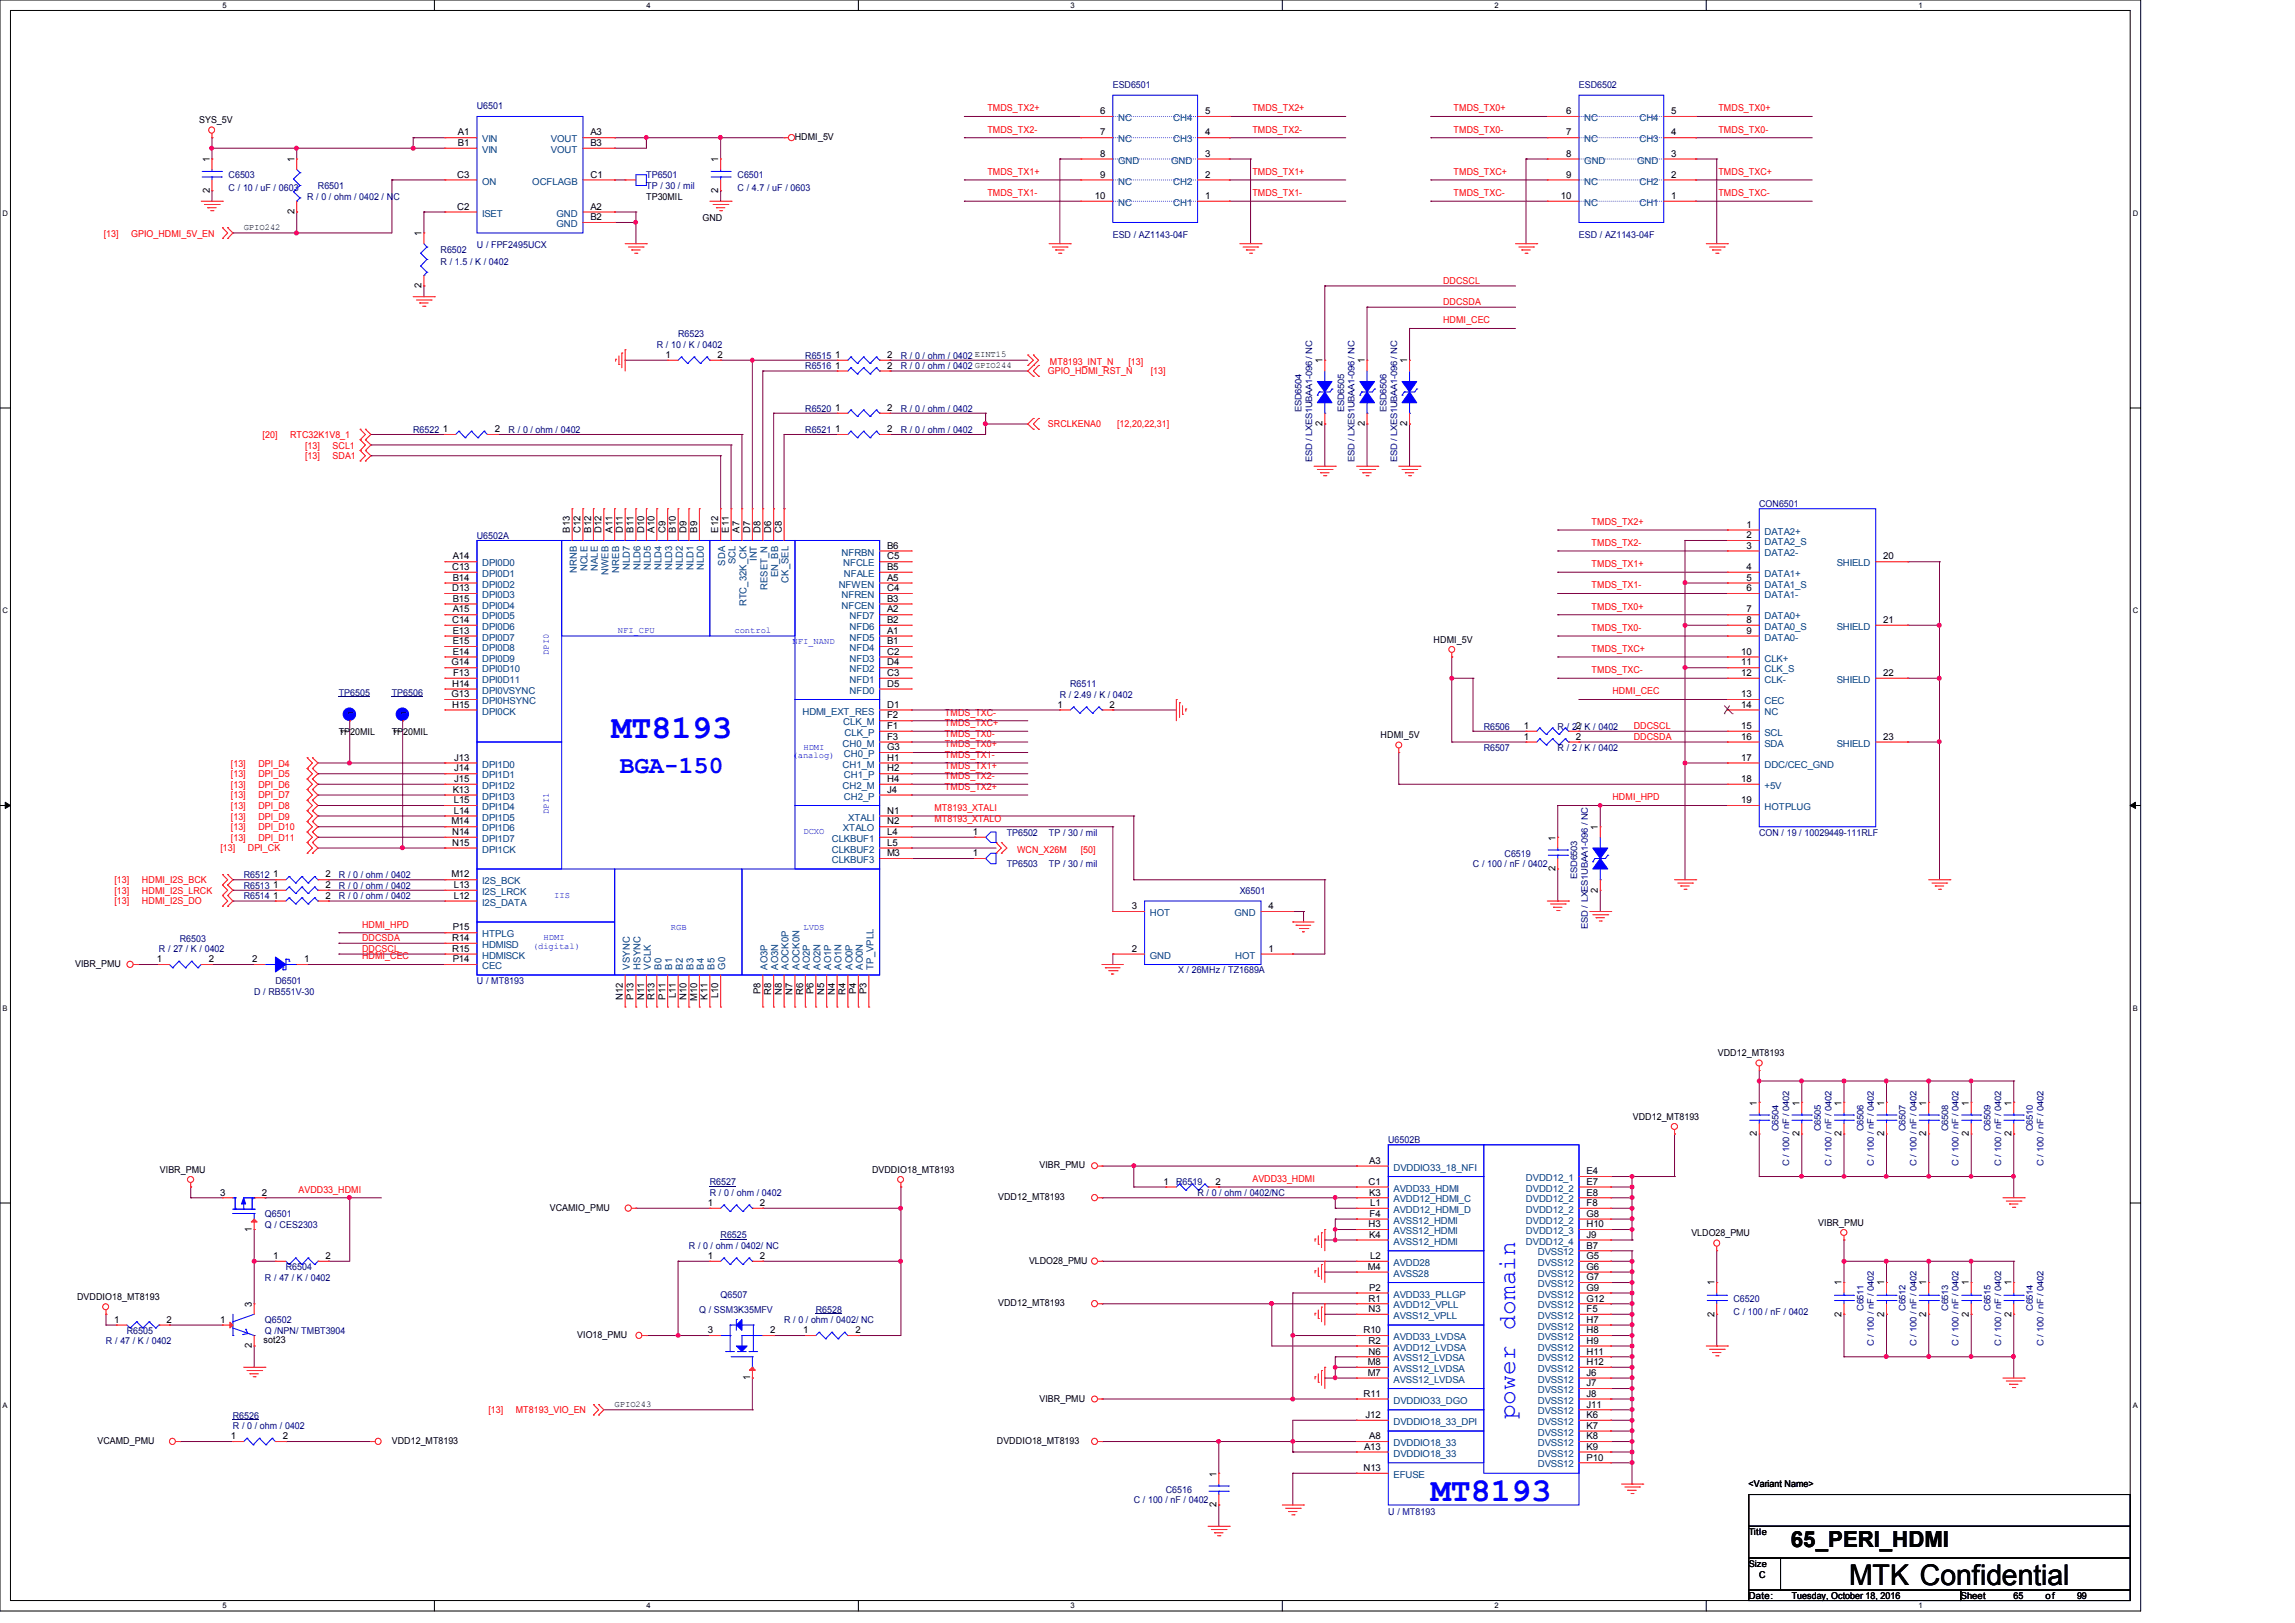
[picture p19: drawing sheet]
<svg xmlns="http://www.w3.org/2000/svg" width="297mm" height="210mm" viewBox="0 0 297 210" stroke-linecap="round" stroke-linejoin="round" font-family="sans-serif">
<defs><g id="words">
<g font-size="4.3" fill="#00f">
<text x="79.1" y="95.5">MT8193</text>
<text x="185.2" y="194.2">MT8193</text>
</g>
<text font-size="3.7" x="239.3" y="205.1">MTK Confidential</text>
<g font-size="3.2" fill="#00f">
<text x="80.2" y="100">BGA-150</text>
<text x="196.1" y="183.6" transform="rotate(-90 196.1 183.6)">power domain</text>
</g>
<text font-size="2.9" x="231.8" y="200.2">65_PERI_HDMI</text>
<g font-size="1.2" fill="#000080">
<text x="144" y="11.4">ESD6501</text>
<text x="204.3" y="11.4">ESD6502</text>
<text x="61.7" y="14.1">U6501</text>
<text x="29.6" y="23.1">C6503</text>
<text x="83.6" y="23.1">TP6501</text>
<text x="95.5" y="23.1">C6501</text>
<text x="29.6" y="24.7">C / 10 / uF / 0603</text>
<text x="39.7" y="25.8">R / 0 / ohm / 0402 / NC</text>
<text x="41.1" y="24.4">R6501</text>
<text x="83.6" y="24.4">TP / 30 / mil</text>
<text x="95.5" y="24.7">C / 4.7 / uF / 0603</text>
<text x="57" y="32.7">R6502</text>
<text x="57" y="34.3">R / 1.5 / K / 0402</text>
<text x="61.7" y="32.1">U / FPF2495UCX</text>
<text x="144" y="30.7">ESD / AZ1143-04F</text>
<text x="204.3" y="30.7">ESD / AZ1143-04F</text>
<text x="85" y="45">R / 10 / K / 0402</text>
<text x="87.7" y="43.6">R6523</text>
<text x="104.2" y="46.4">R6515</text>
<text x="104.2" y="47.8">R6516</text>
<text x="116.6" y="46.4">R / 0 / ohm / 0402 EINT15</text>
<text x="116.6" y="47.8">R / 0 / ohm / 0402 GPIO244</text>
<text x="104.2" y="53.3">R6520</text>
<text x="116.6" y="53.3">R / 0 / ohm / 0402</text>
<text x="168.4" y="53.3" transform="rotate(-90 168.4 53.3)">ESD6504</text>
<text x="173.9" y="53.3" transform="rotate(-90 173.9 53.3)">ESD6505</text>
<text x="179.4" y="53.3" transform="rotate(-90 179.4 53.3)">ESD6506</text>
<text x="53.5" y="56">R6522</text>
<text x="65.8" y="56">R / 0 / ohm / 0402</text>
<text x="104.2" y="56">R6521</text>
<text x="116.6" y="56">R / 0 / ohm / 0402</text>
<text x="169.8" y="59.8" transform="rotate(-90 169.8 59.8)">ESD / LXES1UBAA1-096 / NC</text>
<text x="175.3" y="59.8" transform="rotate(-90 175.3 59.8)">ESD / LXES1UBAA1-096 / NC</text>
<text x="180.8" y="59.8" transform="rotate(-90 180.8 59.8)">ESD / LXES1UBAA1-096 / NC</text>
<text x="227.6" y="65.6">CON6501</text>
<text x="61.7" y="69.7">U6502A</text>
<text x="138.5" y="88.9">R6511</text>
<text x="43.9" y="90">TP6505</text>
<text x="50.7" y="90">TP6506</text>
<text x="137.1" y="90.3">R / 2.49 / K / 0402</text>
<text x="192" y="94.4">R6506</text>
<text x="201.6" y="94.4">R / 2 / K / 0402</text>
<text x="192" y="97.2">R6507</text>
<text x="201.6" y="97.2">R / 2 / K / 0402</text>
<text x="31.5" y="113.6">R6512</text>
<text x="43.9" y="113.6">R / 0 / ohm / 0402</text>
<text x="130.3" y="108.1">TP6502</text>
<text x="130.3" y="112.2">TP6503</text>
<text x="135.8" y="108.1">TP / 30 / mil</text>
<text x="135.8" y="112.2">TP / 30 / mil</text>
<text x="190.6" y="112.2">C / 100 / nF / 0402</text>
<text x="194.7" y="110.9">C6519</text>
<text x="204.1" y="113.7" transform="rotate(-90 204.1 113.7)">ESD6503</text>
<text x="227.6" y="108.1">CON / 19 / 10029449-111RLF</text>
<text x="31.5" y="115">R6513</text>
<text x="31.5" y="116.3">R6514</text>
<text x="43.9" y="115">R / 0 / ohm / 0402</text>
<text x="43.9" y="116.3">R / 0 / ohm / 0402</text>
<text x="160.4" y="115.7">X6501</text>
<text x="20.6" y="123.2">R / 27 / K / 0402</text>
<text x="23.3" y="121.8">R6503</text>
<text x="152.5" y="125.9">X / 26MHz / TZ1689A</text>
<text x="205.5" y="120.1" transform="rotate(-90 205.5 120.1)">ESD / LXES1UBAA1-096 / NC</text>
<text x="32.9" y="128.7">D / RB551V-30</text>
<text x="35.6" y="127.3">D6501</text>
<text x="61.7" y="127.3">U / MT8193</text>
<text x="179.6" y="147.9">U6502B</text>
<text x="230.1" y="146.3" transform="rotate(-90 230.1 146.3)">C6504</text>
<text x="235.6" y="146.3" transform="rotate(-90 235.6 146.3)">C6505</text>
<text x="241.2" y="146.3" transform="rotate(-90 241.2 146.3)">C6506</text>
<text x="246.6" y="146.3" transform="rotate(-90 246.6 146.3)">C6507</text>
<text x="252.1" y="146.3" transform="rotate(-90 252.1 146.3)">C6508</text>
<text x="257.6" y="146.3" transform="rotate(-90 257.6 146.3)">C6509</text>
<text x="263.1" y="146.3" transform="rotate(-90 263.1 146.3)">C6510</text>
<text x="91.9" y="153.4">R6527</text>
<text x="91.9" y="154.7">R / 0 / ohm / 0402</text>
<text x="152.2" y="153.4">R6519</text>
<text x="155" y="154.7">R / 0 / ohm / 0402/NC</text>
<text x="231.5" y="150.9" transform="rotate(-90 231.5 150.9)">C / 100 / nF / 0402</text>
<text x="237" y="150.9" transform="rotate(-90 237 150.9)">C / 100 / nF / 0402</text>
<text x="242.5" y="150.9" transform="rotate(-90 242.5 150.9)">C / 100 / nF / 0402</text>
<text x="248" y="150.9" transform="rotate(-90 248 150.9)">C / 100 / nF / 0402</text>
<text x="253.5" y="150.9" transform="rotate(-90 253.5 150.9)">C / 100 / nF / 0402</text>
<text x="259" y="150.9" transform="rotate(-90 259 150.9)">C / 100 / nF / 0402</text>
<text x="264.4" y="150.9" transform="rotate(-90 264.4 150.9)">C / 100 / nF / 0402</text>
<text x="34.3" y="157.5">Q6501</text>
<text x="34.3" y="158.9">Q / CES2303</text>
<text x="89.1" y="161.6">R / 0 / ohm / 0402/ NC</text>
<text x="93.3" y="160.2">R6525</text>
<text x="34.3" y="165.7">R / 47 / K / 0402</text>
<text x="37" y="164.3">R6504</text>
<text x="93.3" y="167.9">Q6507</text>
<text x="13.7" y="173.9">R / 47 / K / 0402</text>
<text x="16.4" y="172.6">R6505</text>
<text x="34.3" y="171.2">Q6502</text>
<text x="34.3" y="172.6">Q /NPN/ TMBT3904</text>
<text x="90.5" y="169.8">Q / SSM3K35MFV</text>
<text x="101.5" y="171.2">R / 0 / ohm / 0402/ NC</text>
<text x="105.6" y="169.8">R6528</text>
<text x="224.3" y="168.4">C6520</text>
<text x="224.3" y="170.1">C / 100 / nF / 0402</text>
<text x="241.2" y="169.6" transform="rotate(-90 241.2 169.6)">C6511</text>
<text x="246.6" y="169.6" transform="rotate(-90 246.6 169.6)">C6512</text>
<text x="252.1" y="169.6" transform="rotate(-90 252.1 169.6)">C6513</text>
<text x="257.6" y="169.6" transform="rotate(-90 257.6 169.6)">C6515</text>
<text x="263.1" y="169.6" transform="rotate(-90 263.1 169.6)">C6514</text>
<text x="242.5" y="174.2" transform="rotate(-90 242.5 174.2)">C / 100 / nF / 0402</text>
<text x="248" y="174.2" transform="rotate(-90 248 174.2)">C / 100 / nF / 0402</text>
<text x="253.5" y="174.2" transform="rotate(-90 253.5 174.2)">C / 100 / nF / 0402</text>
<text x="259" y="174.2" transform="rotate(-90 259 174.2)">C / 100 / nF / 0402</text>
<text x="264.4" y="174.2" transform="rotate(-90 264.4 174.2)">C / 100 / nF / 0402</text>
<text x="30.1" y="183.6">R6526</text>
<text x="30.1" y="184.9">R / 0 / ohm / 0402</text>
<text x="146.7" y="194.5">C / 100 / nF / 0402</text>
<text x="150.9" y="193.2">C6516</text>
<text x="179.6" y="196">U / MT8193</text>
</g>
<g font-size="1.2">
<text x="25.8" y="16">SYS_5V</text>
<text x="59.3" y="17.5">A1</text>
<text x="76.4" y="17.5">A3</text>
<text x="142.4" y="14.8">6</text>
<text x="142.4" y="17.5">7</text>
<text x="155.9" y="17.5">4</text>
<text x="155.9" y="14.8">5</text>
<text x="202.7" y="14.8">6</text>
<text x="202.7" y="17.5">7</text>
<text x="216.3" y="17.5">4</text>
<text x="216.3" y="14.8">5</text>
<text x="27.1" y="21" transform="rotate(-90 27.1 21)">1</text>
<text x="38.1" y="21" transform="rotate(-90 38.1 21)">1</text>
<text x="59.2" y="23">C3</text>
<text x="59.3" y="18.9">B1</text>
<text x="76.4" y="18.9">B3</text>
<text x="76.4" y="23">C1</text>
<text x="93" y="21" transform="rotate(-90 93 21)">1</text>
<text x="102.9" y="18.1">HDMI_5V</text>
<text x="142.4" y="20.3">8</text>
<text x="142.4" y="23">9</text>
<text x="155.9" y="23">2</text>
<text x="155.9" y="20.3">3</text>
<text x="202.7" y="20.3">8</text>
<text x="202.7" y="23">9</text>
<text x="216.3" y="23">2</text>
<text x="216.3" y="20.3">3</text>
<text x="27.1" y="24.9" transform="rotate(-90 27.1 24.9)">2</text>
<text x="38.1" y="27.7" transform="rotate(-90 38.1 27.7)">2</text>
<text x="59.2" y="27.1">C2</text>
<text x="76.4" y="27.1">A2</text>
<text x="76.4" y="28.5">B2</text>
<text x="83.6" y="25.8">TP30MIL</text>
<text x="90.9" y="28.6">GND</text>
<text x="93" y="24.9" transform="rotate(-90 93 24.9)">2</text>
<text x="141.7" y="25.7">10</text>
<text x="155.9" y="25.7">1</text>
<text x="202" y="25.7">10</text>
<text x="216.3" y="25.7">1</text>
<text x="54.6" y="30.6" transform="rotate(-90 54.6 30.6)">1</text>
<text x="54.6" y="37.3" transform="rotate(-90 54.6 37.3)">2</text>
<text x="86.1" y="46.3">1</text>
<text x="92.8" y="46.3">2</text>
<text x="108.1" y="46.3">1</text>
<text x="108.1" y="47.7">1</text>
<text x="114.8" y="46.3">2</text>
<text x="114.8" y="47.7">2</text>
<text x="171.1" y="47" transform="rotate(-90 171.1 47)">1</text>
<text x="176.6" y="47" transform="rotate(-90 176.6 47)">1</text>
<text x="182.1" y="47" transform="rotate(-90 182.1 47)">1</text>
<text x="108.1" y="53.2">1</text>
<text x="114.8" y="53.2">2</text>
<text x="57.3" y="55.9">1</text>
<text x="64" y="55.9">2</text>
<text x="108.1" y="55.9">1</text>
<text x="114.8" y="55.9">2</text>
<text x="171.1" y="55.1" transform="rotate(-90 171.1 55.1)">2</text>
<text x="176.6" y="55.1" transform="rotate(-90 176.6 55.1)">2</text>
<text x="182.1" y="55.1" transform="rotate(-90 182.1 55.1)">2</text>
<text x="73.7" y="69" transform="rotate(-90 73.7 69)">B13</text>
<text x="75.1" y="69" transform="rotate(-90 75.1 69)">C12</text>
<text x="76.5" y="69" transform="rotate(-90 76.5 69)">B12</text>
<text x="77.8" y="69" transform="rotate(-90 77.8 69)">D12</text>
<text x="79.2" y="69" transform="rotate(-90 79.2 69)">A11</text>
<text x="80.6" y="69" transform="rotate(-90 80.6 69)">D11</text>
<text x="82" y="69" transform="rotate(-90 82 69)">B11</text>
<text x="83.4" y="69" transform="rotate(-90 83.4 69)">D10</text>
<text x="84.7" y="69" transform="rotate(-90 84.7 69)">A10</text>
<text x="86.1" y="69" transform="rotate(-90 86.1 69)">C9</text>
<text x="87.5" y="69" transform="rotate(-90 87.5 69)">B10</text>
<text x="88.9" y="69" transform="rotate(-90 88.9 69)">D9</text>
<text x="90.2" y="69" transform="rotate(-90 90.2 69)">B9</text>
<text x="93" y="69" transform="rotate(-90 93 69)">E12</text>
<text x="94.3" y="69" transform="rotate(-90 94.3 69)">E11</text>
<text x="95.7" y="69" transform="rotate(-90 95.7 69)">A7</text>
<text x="97.1" y="69" transform="rotate(-90 97.1 69)">D7</text>
<text x="98.4" y="69" transform="rotate(-90 98.4 69)">D8</text>
<text x="99.8" y="69" transform="rotate(-90 99.8 69)">D6</text>
<text x="101.2" y="69" transform="rotate(-90 101.2 69)">C8</text>
<text x="114.8" y="71">B6</text>
<text x="226" y="68.3">1</text>
<text x="226" y="69.6">2</text>
<text x="226" y="71">3</text>
<text x="58.5" y="73.7">C13</text>
<text x="58.5" y="76.5">D13</text>
<text x="58.6" y="72.4">A14</text>
<text x="58.6" y="75.1">B14</text>
<text x="58.6" y="77.9">B15</text>
<text x="114.8" y="77.9">B3</text>
<text x="114.8" y="76.5">C4</text>
<text x="114.8" y="75.1">A5</text>
<text x="114.8" y="73.7">B5</text>
<text x="114.8" y="72.4">C5</text>
<text x="226" y="73.7">4</text>
<text x="226" y="75.1">5</text>
<text x="226" y="76.5">6</text>
<text x="243.7" y="72.4">20</text>
<text x="58.5" y="80.6">C14</text>
<text x="58.6" y="83.4">E15</text>
<text x="58.6" y="82">E13</text>
<text x="58.6" y="79.2">A15</text>
<text x="114.8" y="79.2">A2</text>
<text x="114.8" y="80.6">B2</text>
<text x="114.8" y="82">A1</text>
<text x="114.8" y="83.4">B1</text>
<text x="185.5" y="83.1">HDMI_5V</text>
<text x="226" y="79.2">7</text>
<text x="226" y="80.6">8</text>
<text x="226" y="82">9</text>
<text x="243.7" y="80.6">21</text>
<text x="58.4" y="86.1">G14</text>
<text x="58.5" y="88.9">H14</text>
<text x="58.6" y="84.7">E14</text>
<text x="58.6" y="87.5">F13</text>
<text x="114.8" y="84.7">C2</text>
<text x="114.8" y="87.5">C3</text>
<text x="114.8" y="88.9">D5</text>
<text x="114.8" y="86.1">D4</text>
<text x="225.3" y="84.7">10</text>
<text x="225.3" y="86.1">11</text>
<text x="225.3" y="87.5">12</text>
<text x="243.7" y="87.5">22</text>
<text x="43.9" y="95.1">TP20MIL</text>
<text x="45" y="94.9" transform="rotate(-90 45 94.9)">1</text>
<text x="50.7" y="95.1">TP20MIL</text>
<text x="51.8" y="94.9" transform="rotate(-90 51.8 94.9)">1</text>
<text x="58.4" y="90.2">G13</text>
<text x="58.5" y="91.6">H15</text>
<text x="114.8" y="91.6">D1</text>
<text x="114.8" y="93">F2</text>
<text x="114.8" y="94.3">F1</text>
<text x="114.8" y="95.7">F3</text>
<text x="136.9" y="91.6">1</text>
<text x="143.6" y="91.6">2</text>
<text x="178.7" y="95.5">HDMI_5V</text>
<text x="197.2" y="95.7">1</text>
<text x="197.2" y="94.3">1</text>
<text x="204" y="95.7">2</text>
<text x="204" y="94.3">2</text>
<text x="225.3" y="90.2">13</text>
<text x="225.3" y="91.6">14</text>
<text x="225.3" y="94.3">15</text>
<text x="225.3" y="95.7">16</text>
<text x="243.7" y="95.7">23</text>
<text x="58.8" y="99.8">J14</text>
<text x="58.8" y="101.2">J15</text>
<text x="58.8" y="98.4">J13</text>
<text x="114.8" y="97.1">G3</text>
<text x="114.8" y="98.4">H1</text>
<text x="114.8" y="99.8">H2</text>
<text x="114.8" y="101.2">H4</text>
<text x="225.3" y="98.4">17</text>
<text x="225.3" y="101.2">18</text>
<text x="58.4" y="106.7">M14</text>
<text x="58.6" y="102.6">K13</text>
<text x="58.7" y="103.9">L15</text>
<text x="58.7" y="105.3">L14</text>
<text x="114.8" y="102.6">J4</text>
<text x="114.8" y="105.3">N1</text>
<text x="114.8" y="106.7">N2</text>
<text x="206.8" y="107.4" transform="rotate(-90 206.8 107.4)">1</text>
<text x="225.3" y="103.9">19</text>
<text x="35.3" y="113.5">1</text>
<text x="42.1" y="113.5">2</text>
<text x="58.4" y="113.5">M12</text>
<text x="58.5" y="108">N14</text>
<text x="58.5" y="109.4">N15</text>
<text x="114.8" y="110.8">M3</text>
<text x="114.8" y="109.4">L5</text>
<text x="114.8" y="108">L4</text>
<text x="125.9" y="108">1</text>
<text x="125.9" y="110.8">1</text>
<text x="201.3" y="112.7" transform="rotate(-90 201.3 112.7)">2</text>
<text x="201.3" y="108.8" transform="rotate(-90 201.3 108.8)">1</text>
<text x="35.3" y="114.9">1</text>
<text x="35.3" y="116.3">1</text>
<text x="42.1" y="114.9">2</text>
<text x="42.1" y="116.3">2</text>
<text x="58.7" y="114.9">L13</text>
<text x="58.7" y="116.3">L12</text>
<text x="146.5" y="117.6">3</text>
<text x="164.2" y="117.6">4</text>
<text x="206.8" y="115.5" transform="rotate(-90 206.8 115.5)">2</text>
<text x="9.7" y="125.1">VIBR_PMU</text>
<text x="20.3" y="124.5">1</text>
<text x="27" y="124.5">2</text>
<text x="32.6" y="124.5">2</text>
<text x="39.4" y="124.5">1</text>
<text x="58.5" y="121.8">R14</text>
<text x="58.5" y="123.1">R15</text>
<text x="58.6" y="124.5">P14</text>
<text x="58.6" y="120.4">P15</text>
<text x="146.5" y="123.1">2</text>
<text x="164.2" y="123.1">1</text>
<text x="80.6" y="129.4" transform="rotate(-90 80.6 129.4)">N12</text>
<text x="82" y="129.3" transform="rotate(-90 82 129.3)">P13</text>
<text x="83.4" y="129.4" transform="rotate(-90 83.4 129.4)">N11</text>
<text x="84.7" y="129.4" transform="rotate(-90 84.7 129.4)">R13</text>
<text x="86.1" y="129.3" transform="rotate(-90 86.1 129.3)">P11</text>
<text x="87.5" y="129.2" transform="rotate(-90 87.5 129.2)">L11</text>
<text x="88.9" y="129.4" transform="rotate(-90 88.9 129.4)">N10</text>
<text x="90.2" y="129.5" transform="rotate(-90 90.2 129.5)">M10</text>
<text x="91.6" y="129.3" transform="rotate(-90 91.6 129.3)">K11</text>
<text x="93" y="129.2" transform="rotate(-90 93 129.2)">L10</text>
<text x="98.4" y="128.7" transform="rotate(-90 98.4 128.7)">P8</text>
<text x="99.8" y="128.7" transform="rotate(-90 99.8 128.7)">R8</text>
<text x="101.2" y="128.7" transform="rotate(-90 101.2 128.7)">N8</text>
<text x="102.6" y="128.7" transform="rotate(-90 102.6 128.7)">N7</text>
<text x="103.9" y="128.7" transform="rotate(-90 103.9 128.7)">R6</text>
<text x="105.3" y="128.7" transform="rotate(-90 105.3 128.7)">P6</text>
<text x="106.7" y="128.7" transform="rotate(-90 106.7 128.7)">N5</text>
<text x="108" y="128.7" transform="rotate(-90 108 128.7)">N4</text>
<text x="109.4" y="128.7" transform="rotate(-90 109.4 128.7)">R4</text>
<text x="110.8" y="128.7" transform="rotate(-90 110.8 128.7)">P4</text>
<text x="112.1" y="128.7" transform="rotate(-90 112.1 128.7)">P3</text>
<text x="222.3" y="136.7">VDD12_MT8193</text>
<text x="227.4" y="143" transform="rotate(-90 227.4 143)">1</text>
<text x="232.9" y="143" transform="rotate(-90 232.9 143)">1</text>
<text x="238.3" y="143" transform="rotate(-90 238.3 143)">1</text>
<text x="243.8" y="143" transform="rotate(-90 243.8 143)">1</text>
<text x="249.3" y="143" transform="rotate(-90 249.3 143)">1</text>
<text x="254.8" y="143" transform="rotate(-90 254.8 143)">1</text>
<text x="260.3" y="143" transform="rotate(-90 260.3 143)">1</text>
<text x="211.3" y="144.9">VDD12_MT8193</text>
<text x="227.4" y="147" transform="rotate(-90 227.4 147)">2</text>
<text x="232.9" y="147" transform="rotate(-90 232.9 147)">2</text>
<text x="238.3" y="147" transform="rotate(-90 238.3 147)">2</text>
<text x="243.8" y="147" transform="rotate(-90 243.8 147)">2</text>
<text x="249.3" y="147" transform="rotate(-90 249.3 147)">2</text>
<text x="254.8" y="147" transform="rotate(-90 254.8 147)">2</text>
<text x="260.3" y="147" transform="rotate(-90 260.3 147)">2</text>
<text x="20.7" y="151.7">VIBR_PMU</text>
<text x="28.5" y="154.7">3</text>
<text x="33.9" y="154.7">2</text>
<text x="112.9" y="151.7">DVDDIO18_MT8193</text>
<text x="129.2" y="155.3">VDD12_MT8193</text>
<text x="134.5" y="151.2">VIBR_PMU</text>
<text x="150.6" y="153.3">1</text>
<text x="157.3" y="153.3">2</text>
<text x="177.1" y="153.3">C1</text>
<text x="177.2" y="150.6">A3</text>
<text x="177.2" y="154.7">K3</text>
<text x="205.3" y="151.9">E4</text>
<text x="205.3" y="154.7">E8</text>
<text x="205.3" y="153.3">E7</text>
<text x="32.6" y="159.4" transform="rotate(-90 32.6 159.4)">1</text>
<text x="71.2" y="156.7">VCAMIO_PMU</text>
<text x="91.6" y="156">1</text>
<text x="98.3" y="156">2</text>
<text x="177.1" y="158.8">H3</text>
<text x="177.2" y="160.1">K4</text>
<text x="177.2" y="157.4">F4</text>
<text x="177.3" y="156">L1</text>
<text x="205.3" y="156">F8</text>
<text x="205.3" y="157.4">G8</text>
<text x="205.3" y="158.8">H10</text>
<text x="205.3" y="160.1">J9</text>
<text x="205.3" y="161.5">B7</text>
<text x="218.9" y="160">VLDO28_PMU</text>
<text x="235.3" y="158.6">VIBR_PMU</text>
<text x="35.3" y="162.9">1</text>
<text x="42.1" y="162.9">2</text>
<text x="91.6" y="162.9">1</text>
<text x="98.3" y="162.9">2</text>
<text x="133.2" y="163.5">VLDO28_PMU</text>
<text x="177" y="164.3">M4</text>
<text x="177.2" y="167">P2</text>
<text x="177.3" y="162.9">L2</text>
<text x="205.3" y="162.9">G5</text>
<text x="205.3" y="164.3">G6</text>
<text x="205.3" y="165.7">G7</text>
<text x="205.3" y="167">G9</text>
<text x="221.9" y="166.3" transform="rotate(-90 221.9 166.3)">1</text>
<text x="238.3" y="166.3" transform="rotate(-90 238.3 166.3)">1</text>
<text x="243.8" y="166.3" transform="rotate(-90 243.8 166.3)">1</text>
<text x="249.3" y="166.3" transform="rotate(-90 249.3 166.3)">1</text>
<text x="254.8" y="166.3" transform="rotate(-90 254.8 166.3)">1</text>
<text x="260.3" y="166.3" transform="rotate(-90 260.3 166.3)">1</text>
<text x="10" y="168.2">DVDDIO18_MT8193</text>
<text x="14.8" y="171.2">1</text>
<text x="21.5" y="171.2">2</text>
<text x="28.5" y="171.2">1</text>
<text x="32.6" y="169.1" transform="rotate(-90 32.6 169.1)">3</text>
<text x="34.1" y="173.8">sot23</text>
<text x="74.7" y="173.1">VIO18_PMU</text>
<text x="91.6" y="172.5">3</text>
<text x="99.7" y="172.5">2</text>
<text x="103.9" y="172.5">1</text>
<text x="110.7" y="172.5">2</text>
<text x="129.2" y="169">VDD12_MT8193</text>
<text x="176.4" y="172.5">R10</text>
<text x="177.1" y="169.8">N3</text>
<text x="177.1" y="168.4">R1</text>
<text x="177.1" y="173.9">R2</text>
<text x="205.3" y="168.4">G12</text>
<text x="205.3" y="169.8">F5</text>
<text x="205.3" y="171.2">H7</text>
<text x="205.3" y="172.5">H8</text>
<text x="205.3" y="173.9">H9</text>
<text x="221.9" y="170.3" transform="rotate(-90 221.9 170.3)">2</text>
<text x="238.3" y="170.3" transform="rotate(-90 238.3 170.3)">2</text>
<text x="243.8" y="170.3" transform="rotate(-90 243.8 170.3)">2</text>
<text x="249.3" y="170.3" transform="rotate(-90 249.3 170.3)">2</text>
<text x="254.8" y="170.3" transform="rotate(-90 254.8 170.3)">2</text>
<text x="260.3" y="170.3" transform="rotate(-90 260.3 170.3)">2</text>
<text x="32.6" y="174.5" transform="rotate(-90 32.6 174.5)">2</text>
<text x="97.1" y="178.6" transform="rotate(-90 97.1 178.6)">1</text>
<text x="177" y="176.6">M8</text>
<text x="177" y="178">M7</text>
<text x="177.1" y="175.3">N6</text>
<text x="205.3" y="175.3">H11</text>
<text x="205.3" y="176.6">H12</text>
<text x="205.3" y="178">J6</text>
<text x="205.3" y="179.4">J7</text>
<text x="134.5" y="181.4">VIBR_PMU</text>
<text x="176.4" y="180.7">R11</text>
<text x="176.7" y="183.5">J12</text>
<text x="205.3" y="180.7">J8</text>
<text x="205.3" y="182.1">J11</text>
<text x="205.3" y="183.5">K6</text>
<text x="205.3" y="184.9">K7</text>
<text x="12.6" y="186.9">VCAMD_PMU</text>
<text x="29.9" y="186.2">1</text>
<text x="36.6" y="186.2">2</text>
<text x="50.7" y="186.9">VDD12_MT8193</text>
<text x="129" y="186.9">DVDDIO18_MT8193</text>
<text x="157.4" y="191" transform="rotate(-90 157.4 191)">1</text>
<text x="176.4" y="190.3">N13</text>
<text x="176.5" y="187.6">A13</text>
<text x="177.2" y="186.2">A8</text>
<text x="205.3" y="186.2">K8</text>
<text x="205.3" y="187.6">K9</text>
<text x="205.3" y="189">P10</text>
<text x="157.4" y="195" transform="rotate(-90 157.4 195)">2</text>
<text x="226.3" y="192.4">&lt;Variant Name&gt;</text>
<text x="226.3" y="198.6">Title</text>
<text x="226.3" y="202.7">Size</text>
<text x="226.3" y="206.9">Date:</text>
<text x="227.6" y="204.1">C</text>
<text x="231.9" y="206.9">Tuesday, October 18, 2016</text>
<text x="253.7" y="206.9">Sheet</text>
<text x="260.6" y="206.9">65</text>
<text x="264.7" y="206.9">of</text>
<text x="268.8" y="206.9">99</text>
</g>
<g font-size="1.2" fill="#f00">
<text x="127.8" y="14.4">TMDS_TX2+</text>
<text x="127.8" y="17.1">TMDS_TX2-</text>
<text x="162.1" y="14.4">TMDS_TX2+</text>
<text x="162.1" y="17.1">TMDS_TX2-</text>
<text x="188.1" y="14.4">TMDS_TX0+</text>
<text x="188.1" y="17.1">TMDS_TX0-</text>
<text x="222.4" y="14.4">TMDS_TX0+</text>
<text x="222.4" y="17.1">TMDS_TX0-</text>
<text x="127.8" y="22.6">TMDS_TX1+</text>
<text x="162.1" y="22.6">TMDS_TX1+</text>
<text x="188.1" y="22.6">TMDS_TXC+</text>
<text x="222.4" y="22.6">TMDS_TXC+</text>
<text x="127.8" y="25.4">TMDS_TX1-</text>
<text x="162.1" y="25.4">TMDS_TX1-</text>
<text x="188.1" y="25.4">TMDS_TXC-</text>
<text x="222.4" y="25.4">TMDS_TXC-</text>
<text x="13.4" y="30.6">[13]</text>
<text x="17" y="30.6">GPIO_HDMI_5V_EN</text>
<text x="186.8" y="41.8">HDMI_CEC</text>
<text x="186.8" y="39.5">DDCSDA</text>
<text x="186.8" y="36.7">DDCSCL</text>
<text x="135.9" y="47.2">MT8193_INT_N</text>
<text x="146" y="47.2">[13]</text>
<text x="135.6" y="48.4">GPIO_HDMI_RST_N</text>
<text x="148.9" y="48.4">[13]</text>
<text x="34" y="56.7">[20]</text>
<text x="37.5" y="56.7">RTC32K1V8_1</text>
<text x="39.5" y="59.4">[13]</text>
<text x="39.5" y="58">[13]</text>
<text x="43" y="59.4">SDA1</text>
<text x="43" y="58">SCL1</text>
<text x="135.6" y="55.3">SRCLKENA0</text>
<text x="144.6" y="55.3">[12,20,22,31]</text>
<text x="206" y="67.9">TMDS_TX2+</text>
<text x="206" y="70.6">TMDS_TX2-</text>
<text x="206" y="73.4">TMDS_TX1+</text>
<text x="206" y="76.1">TMDS_TX1-</text>
<text x="206" y="78.9">TMDS_TX0+</text>
<text x="206" y="81.6">TMDS_TX0-</text>
<text x="206" y="84.3">TMDS_TXC+</text>
<text x="206" y="87.1">TMDS_TXC-</text>
<text x="208.7" y="89.8">HDMI_CEC</text>
<text x="122.3" y="95.3">TMDS_TX0-</text>
<text x="122.3" y="93.9">TMDS_TXC+</text>
<text x="122.3" y="92.6">TMDS_TXC-</text>
<text x="211.4" y="94.4">DDCSCL</text>
<text x="211.4" y="95.8">DDCSDA</text>
<text x="29.9" y="99.2">[13]</text>
<text x="29.9" y="100.6">[13]</text>
<text x="29.9" y="101.9">[13]</text>
<text x="33.4" y="99.2">DPI_D4</text>
<text x="33.4" y="100.6">DPI_D5</text>
<text x="33.4" y="101.9">DPI_D6</text>
<text x="122.3" y="100.8">TMDS_TX2-</text>
<text x="122.3" y="99.4">TMDS_TX1+</text>
<text x="122.3" y="98">TMDS_TX1-</text>
<text x="122.3" y="96.7">TMDS_TX0+</text>
<text x="29.9" y="103.3">[13]</text>
<text x="29.9" y="104.7">[13]</text>
<text x="29.9" y="106">[13]</text>
<text x="29.9" y="107.4">[13]</text>
<text x="33.4" y="103.3">DPI_D7</text>
<text x="33.4" y="104.7">DPI_D8</text>
<text x="33.4" y="106">DPI_D9</text>
<text x="33.4" y="107.4">DPI_D10</text>
<text x="120.9" y="104.9">MT8193_XTALI</text>
<text x="120.9" y="106.3">MT8193_XTALO</text>
<text x="122.3" y="102.2">TMDS_TX2+</text>
<text x="208.7" y="103.5">HDMI_HPD</text>
<text x="28.5" y="110.2">[13]</text>
<text x="29.9" y="108.8">[13]</text>
<text x="32.1" y="110.2">DPI_CK</text>
<text x="33.4" y="108.8">DPI_D11</text>
<text x="131.6" y="110.3">WCN_X26M</text>
<text x="139.9" y="110.3">[50]</text>
<text x="14.8" y="114.3">[13]</text>
<text x="14.8" y="115.7">[13]</text>
<text x="14.8" y="117">[13]</text>
<text x="18.4" y="114.3">HDMI_I2S_BCK</text>
<text x="18.4" y="115.7">HDMI_I2S_LRCK</text>
<text x="18.4" y="117">HDMI_I2S_DO</text>
<text x="46.9" y="120">HDMI_HPD</text>
<text x="46.9" y="121.8">DDCSDA</text>
<text x="46.9" y="123.2">DDCSCL</text>
<text x="46.9" y="124.1">HDMI_CEC</text>
<text x="38.6" y="154.3">AVDD33_HDMI</text>
<text x="162.1" y="152.9">AVDD33_HDMI</text>
<text x="63.2" y="182.9">[13]</text>
<text x="66.8" y="182.9">MT8193_VIO_EN</text>
</g>
<g font-size="1.2" fill="#004080">
<text x="144.7" y="15.7">NC</text>
<text x="151.8" y="15.7">CH4</text>
<text x="205" y="15.7">NC</text>
<text x="212.2" y="15.7">CH4</text>
<text x="62.4" y="18.4">VIN</text>
<text x="62.4" y="19.8">VIN</text>
<text x="62.4" y="23.9">ON</text>
<text x="68.9" y="23.9">OCFLAGB</text>
<text x="71.3" y="18.4">VOUT</text>
<text x="71.3" y="19.8">VOUT</text>
<text x="144.7" y="21.2">GND</text>
<text x="144.7" y="18.4">NC</text>
<text x="144.7" y="23.9">NC</text>
<text x="151.5" y="21.2">GND</text>
<text x="151.8" y="23.9">CH2</text>
<text x="151.8" y="18.4">CH3</text>
<text x="205" y="21.2">GND</text>
<text x="205" y="18.4">NC</text>
<text x="205" y="23.9">NC</text>
<text x="211.9" y="21.2">GND</text>
<text x="212.2" y="23.9">CH2</text>
<text x="212.2" y="18.4">CH3</text>
<text x="62.4" y="28">ISET</text>
<text x="72" y="28">GND</text>
<text x="72" y="29.4">GND</text>
<text x="144.7" y="26.6">NC</text>
<text x="151.8" y="26.6">CH1</text>
<text x="205" y="26.6">NC</text>
<text x="212.2" y="26.6">CH1</text>
<text x="108.9" y="71.9">NFRBN</text>
<text x="228.3" y="69.2">DATA2+</text>
<text x="228.3" y="70.5">DATA2_S</text>
<text x="228.3" y="71.9">DATA2-</text>
<text x="62.4" y="73.3">DPI0D0</text>
<text x="62.4" y="74.6">DPI0D1</text>
<text x="62.4" y="76">DPI0D2</text>
<text x="62.4" y="77.4">DPI0D3</text>
<text x="74.6" y="74.1" transform="rotate(-90 74.6 74.1)">NRNB</text>
<text x="76" y="73.9" transform="rotate(-90 76 73.9)">NCLE</text>
<text x="77.4" y="73.9" transform="rotate(-90 77.4 73.9)">NALE</text>
<text x="78.7" y="74.4" transform="rotate(-90 78.7 74.4)">NWEB</text>
<text x="80.1" y="74.1" transform="rotate(-90 80.1 74.1)">NREB</text>
<text x="81.5" y="73.7" transform="rotate(-90 81.5 73.7)">NLD7</text>
<text x="82.9" y="73.7" transform="rotate(-90 82.9 73.7)">NLD6</text>
<text x="84.2" y="73.7" transform="rotate(-90 84.2 73.7)">NLD5</text>
<text x="85.6" y="73.7" transform="rotate(-90 85.6 73.7)">NLD4</text>
<text x="87" y="73.7" transform="rotate(-90 87 73.7)">NLD3</text>
<text x="88.3" y="73.7" transform="rotate(-90 88.3 73.7)">NLD2</text>
<text x="89.7" y="73.7" transform="rotate(-90 89.7 73.7)">NLD1</text>
<text x="91.1" y="73.7" transform="rotate(-90 91.1 73.7)">NLD0</text>
<text x="93.8" y="73.2" transform="rotate(-90 93.8 73.2)">SDA</text>
<text x="95.2" y="73" transform="rotate(-90 95.2 73)">SCL</text>
<text x="98" y="72.6" transform="rotate(-90 98 72.6)">INT</text>
<text x="99.3" y="76.4" transform="rotate(-90 99.3 76.4)">RESET_N</text>
<text x="100.7" y="74.7" transform="rotate(-90 100.7 74.7)">EN_BB</text>
<text x="102.1" y="75.4" transform="rotate(-90 102.1 75.4)">CK_SEL</text>
<text x="108.5" y="76">NFWEN</text>
<text x="108.9" y="77.4">NFREN</text>
<text x="109.1" y="73.3">NFCLE</text>
<text x="109.2" y="74.6">NFALE</text>
<text x="228.3" y="74.6">DATA1+</text>
<text x="228.3" y="76">DATA1_S</text>
<text x="228.3" y="77.4">DATA1-</text>
<text x="237.7" y="73.3">SHIELD</text>
<text x="62.4" y="82.9">DPI0D7</text>
<text x="62.4" y="81.5">DPI0D6</text>
<text x="62.4" y="80.1">DPI0D5</text>
<text x="62.4" y="78.7">DPI0D4</text>
<text x="96.6" y="78.4" transform="rotate(-90 96.6 78.4)">RTC_32K_CK</text>
<text x="108.9" y="78.7">NFCEN</text>
<text x="109.9" y="80.1">NFD7</text>
<text x="109.9" y="81.5">NFD6</text>
<text x="109.9" y="82.9">NFD5</text>
<text x="228.3" y="80.1">DATA0+</text>
<text x="228.3" y="81.5">DATA0_S</text>
<text x="228.3" y="82.9">DATA0-</text>
<text x="237.7" y="81.5">SHIELD</text>
<text x="62.4" y="89.7">DPI0VSYNC</text>
<text x="62.4" y="88.3">DPI0D11</text>
<text x="62.4" y="87">DPI0D10</text>
<text x="62.4" y="85.6">DPI0D9</text>
<text x="62.4" y="84.2">DPI0D8</text>
<text x="109.9" y="84.2">NFD4</text>
<text x="109.9" y="85.6">NFD3</text>
<text x="109.9" y="88.3">NFD1</text>
<text x="109.9" y="89.7">NFD0</text>
<text x="109.9" y="87">NFD2</text>
<text x="228.3" y="85.6">CLK+</text>
<text x="228.3" y="87">CLK_S</text>
<text x="228.3" y="88.3">CLK-</text>
<text x="237.7" y="88.3">SHIELD</text>
<text x="45.8" y="92.6" transform="rotate(-90 45.8 92.6)">1</text>
<text x="52.7" y="92.6" transform="rotate(-90 52.7 92.6)">1</text>
<text x="62.4" y="92.5">DPI0CK</text>
<text x="62.4" y="91.1">DPI0HSYNC</text>
<text x="103.8" y="92.5">HDMI_EXT_RES</text>
<text x="109.1" y="93.9">CLK_M</text>
<text x="109.3" y="95.2">CLK_P</text>
<text x="228.3" y="91.1">CEC</text>
<text x="228.3" y="92.5">NC</text>
<text x="228.3" y="95.2">SCL</text>
<text x="62.4" y="100.7">DPI1D1</text>
<text x="62.4" y="99.3">DPI1D0</text>
<text x="109" y="96.6">CH0_M</text>
<text x="109" y="99.3">CH1_M</text>
<text x="109.2" y="98">CH0_P</text>
<text x="109.2" y="100.7">CH1_P</text>
<text x="228.3" y="96.6">SDA</text>
<text x="228.3" y="99.3">DDC/CEC_GND</text>
<text x="237.7" y="96.6">SHIELD</text>
<text x="62.4" y="102.1">DPI1D2</text>
<text x="62.4" y="103.5">DPI1D3</text>
<text x="62.4" y="104.8">DPI1D4</text>
<text x="62.4" y="106.2">DPI1D5</text>
<text x="62.4" y="107.6">DPI1D6</text>
<text x="109" y="102.1">CH2_M</text>
<text x="109.1" y="107.6">XTALO</text>
<text x="109.2" y="103.5">CH2_P</text>
<text x="109.8" y="106.2">XTALI</text>
<text x="228.3" y="102.1">+5V</text>
<text x="228.3" y="104.8">HOTPLUG</text>
<text x="62.4" y="108.9">DPI1D7</text>
<text x="62.4" y="110.3">DPI1CK</text>
<text x="107.6" y="111.7">CLKBUF3</text>
<text x="107.6" y="110.3">CLKBUF2</text>
<text x="107.6" y="108.9">CLKBUF1</text>
<text x="62.4" y="114.4">I2S_BCK</text>
<text x="62.4" y="115.8">I2S_LRCK</text>
<text x="62.4" y="117.2">I2S_DATA</text>
<text x="148.8" y="118.5">HOT</text>
<text x="159.8" y="118.5">GND</text>
<text x="62.4" y="125.4">CEC</text>
<text x="62.4" y="121.3">HTPLG</text>
<text x="62.4" y="122.6">HDMISD</text>
<text x="62.4" y="124">HDMISCK</text>
<text x="81.5" y="125.5" transform="rotate(-90 81.5 125.5)">VSYNC</text>
<text x="82.9" y="125.5" transform="rotate(-90 82.9 125.5)">HSYNC</text>
<text x="84.2" y="125.5" transform="rotate(-90 84.2 125.5)">VCLK</text>
<text x="85.6" y="125.5" transform="rotate(-90 85.6 125.5)">B0</text>
<text x="87" y="125.5" transform="rotate(-90 87 125.5)">B1</text>
<text x="88.3" y="125.5" transform="rotate(-90 88.3 125.5)">B2</text>
<text x="89.7" y="125.5" transform="rotate(-90 89.7 125.5)">B3</text>
<text x="91.1" y="125.5" transform="rotate(-90 91.1 125.5)">B4</text>
<text x="92.5" y="125.5" transform="rotate(-90 92.5 125.5)">B5</text>
<text x="93.8" y="125.5" transform="rotate(-90 93.8 125.5)">G0</text>
<text x="99.3" y="125.5" transform="rotate(-90 99.3 125.5)">AO3P</text>
<text x="100.7" y="125.5" transform="rotate(-90 100.7 125.5)">AO3N</text>
<text x="102.1" y="125.5" transform="rotate(-90 102.1 125.5)">AOCK0P</text>
<text x="103.5" y="125.5" transform="rotate(-90 103.5 125.5)">AOCK0N</text>
<text x="104.8" y="125.5" transform="rotate(-90 104.8 125.5)">AO2P</text>
<text x="106.2" y="125.5" transform="rotate(-90 106.2 125.5)">AO2N</text>
<text x="107.6" y="125.5" transform="rotate(-90 107.6 125.5)">AO1P</text>
<text x="108.9" y="125.5" transform="rotate(-90 108.9 125.5)">AO1N</text>
<text x="110.3" y="125.5" transform="rotate(-90 110.3 125.5)">AO0P</text>
<text x="111.7" y="125.5" transform="rotate(-90 111.7 125.5)">AO0N</text>
<text x="113" y="125.5" transform="rotate(-90 113 125.5)">TP_VPLL</text>
<text x="148.8" y="124">GND</text>
<text x="159.8" y="124">HOT</text>
<text x="180.3" y="151.5">DVDDIO33_18_NFI</text>
<text x="180.3" y="154.2">AVDD33_HDMI</text>
<text x="180.3" y="155.6">AVDD12_HDMI_C</text>
<text x="197.5" y="152.8">DVDD12_1</text>
<text x="197.5" y="155.6">DVDD12_2</text>
<text x="197.5" y="154.2">DVDD12_2</text>
<text x="180.3" y="158.3">AVSS12_HDMI</text>
<text x="180.3" y="159.7">AVSS12_HDMI</text>
<text x="180.3" y="161">AVSS12_HDMI</text>
<text x="180.3" y="156.9">AVDD12_HDMI_D</text>
<text x="197.5" y="156.9">DVDD12_2</text>
<text x="197.5" y="158.3">DVDD12_2</text>
<text x="197.5" y="159.7">DVDD12_3</text>
<text x="197.5" y="161">DVDD12_4</text>
<text x="180.3" y="165.2">AVSS28</text>
<text x="180.3" y="163.8">AVDD28</text>
<text x="180.3" y="167.9">AVDD33_PLLGP</text>
<text x="199" y="163.8">DVSS12</text>
<text x="199" y="165.2">DVSS12</text>
<text x="199" y="166.5">DVSS12</text>
<text x="199" y="167.9">DVSS12</text>
<text x="199" y="162.4">DVSS12</text>
<text x="180.3" y="170.6">AVSS12_VPLL</text>
<text x="180.3" y="169.3">AVDD12_VPLL</text>
<text x="180.3" y="173.4">AVDD33_LVDSA</text>
<text x="199" y="169.3">DVSS12</text>
<text x="199" y="170.6">DVSS12</text>
<text x="199" y="172">DVSS12</text>
<text x="199" y="173.4">DVSS12</text>
<text x="180.3" y="176.1">AVSS12_LVDSA</text>
<text x="180.3" y="174.8">AVDD12_LVDSA</text>
<text x="180.3" y="177.5">AVSS12_LVDSA</text>
<text x="180.3" y="178.9">AVSS12_LVDSA</text>
<text x="199" y="174.8">DVSS12</text>
<text x="199" y="176.1">DVSS12</text>
<text x="199" y="177.5">DVSS12</text>
<text x="199" y="178.9">DVSS12</text>
<text x="180.3" y="181.6">DVDDIO33_DGO</text>
<text x="180.3" y="184.4">DVDDIO18_33_DPI</text>
<text x="199" y="180.3">DVSS12</text>
<text x="199" y="181.6">DVSS12</text>
<text x="199" y="183">DVSS12</text>
<text x="199" y="184.4">DVSS12</text>
<text x="199" y="185.8">DVSS12</text>
<text x="180.3" y="187.1">DVDDIO18_33</text>
<text x="180.3" y="188.5">DVDDIO18_33</text>
<text x="180.3" y="191.2">EFUSE</text>
<text x="199" y="187.1">DVSS12</text>
<text x="199" y="188.5">DVSS12</text>
<text x="199" y="189.9">DVSS12</text>
</g>
<g font-size="1.1">
<text x="31.5" y="29.8">GPIO242</text>
<text x="79.5" y="182">GPIO243</text>
</g>
<g font-size="1.1" fill="#00f">
<text x="80" y="81.9">NFI_CPU</text>
<text x="95" y="81.9">control</text>
<text x="102.6" y="83.3">NFI_NAND</text>
<text x="71" y="84.8" transform="rotate(-90 71 84.8)">DPI0</text>
<text x="102.6" y="98.1">(analog)</text>
<text x="104" y="97">HDMI</text>
<text x="71" y="105.3" transform="rotate(-90 71 105.3)">DPI1</text>
<text x="104" y="107.9">DCXO</text>
<text x="71.7" y="116.2">IIS</text>
<text x="69" y="122.8">(digital)</text>
<text x="70.4" y="121.7">HDMI</text>
<text x="86.8" y="120.3">RGB</text>
<text x="104" y="120.3">LVDS</text>
</g>
<g font-size="1">
<text x="28.8" y="1">5</text>
<text x="83.7" y="1">4</text>
<text x="138.5" y="1">3</text>
<text x="193.4" y="1">2</text>
<text x="248.3" y="1">1</text>
<text x=".3" y="27.9">D</text>
<text x="276" y="27.9">D</text>
<text x=".3" y="79.4">C</text>
<text x="276" y="79.4">C</text>
<text x=".3" y="130.8">B</text>
<text x="276" y="130.8">B</text>
<text x=".3" y="182.2">A</text>
<text x="276" y="182.2">A</text>
<text x="28.8" y="208.1">5</text>
<text x="83.7" y="208.1">4</text>
<text x="138.5" y="208.1">3</text>
<text x="193.4" y="208.1">2</text>
<text x="248.3" y="208.1">1</text>
</g>
</g></defs>
<path d="M0 0h277v208.4h-277zM1.4 1.4h274.3v205.7h-274.3z" fill="none" stroke="#000" stroke-width=".13"/>
<g fill="#fff">
<path d="M28.8 .1h.5v1.1h-.5z"/>
<path d="M28.8 207.2h.5v1.1h-.5z"/>
</g>
<path d="M56.2 0v1.4M56.2 207.1v1.3" fill="none" stroke="#000" stroke-width=".13"/>
<g fill="#fff">
<path d="M83.7 .1h.5v1.1h-.5z"/>
<path d="M83.7 207.2h.5v1.1h-.5z"/>
</g>
<path d="M111.1 0v1.4M111.1 207.1v1.3" fill="none" stroke="#000" stroke-width=".13"/>
<g fill="#fff">
<path d="M138.5 .1h.6v1.1h-.6z"/>
<path d="M138.5 207.2h.6v1.1h-.6z"/>
</g>
<path d="M165.9 0v1.4M165.9 207.1v1.3" fill="none" stroke="#000" stroke-width=".13"/>
<g fill="#fff">
<path d="M193.4 .1h.5v1.1h-.5z"/>
<path d="M193.4 207.2h.5v1.1h-.5z"/>
</g>
<path d="M220.8 0v1.4M220.8 207.1v1.3" fill="none" stroke="#000" stroke-width=".13"/>
<g fill="#fff">
<path d="M248.2 .1h.6v1.1h-.6z"/>
<path d="M248.2 207.2h.6v1.1h-.6z"/>
<path d="M.3 27.1h.8v1.1h-.8z"/>
<path d="M276 27.1h.7v1.1h-.7z"/>
<path d="M.3 78.5h.8v1.1h-.8z"/>
<path d="M276 78.5h.7v1.1h-.7z"/>
</g>
<path d="M0 52.8h1.4M275.7 52.8h1.3" fill="none" stroke="#000" stroke-width=".13"/>
<g fill="#fff">
<path d="M.3 129.9h.7v1.1h-.7z"/>
<path d="M276 129.9h.6v1.1h-.6z"/>
</g>
<path d="M0 104.2h1.4M275.7 104.2h1.3" fill="none" stroke="#000" stroke-width=".13"/>
<path d="M.7 103.8l.7 .4-.7 .4zM275.7 104.2l.7-.4v.8z" fill="#000" stroke="#000" stroke-width=".13"/>
<g fill="#fff">
<path d="M.3 181.4h.7v1.1h-.7z"/>
<path d="M276 181.4h.6v1.1h-.6z"/>
</g>
<path d="M0 155.7h1.4M275.7 155.7h1.3M226.3 193.4h49.4v4.1h-49.4zM226.3 197.5h49.4v4.1h-49.4zM226.3 205.7h27.4v1.4h-27.4zM226.3 201.6h4.1v4.1h-4.1zM230.4 201.6h45.3v4.1h-45.3zM253.7 205.7h22v1.4h-22z" fill="none" stroke="#000" stroke-width=".13"/>
<g fill="none" stroke="#800040" stroke-width=".13">
<path d="M27.4 19.2h.1M27.4 17.8h.1M27.4 19.2h30.2M27.4 17.8v2.8M38.4 19.2h.1M38.4 19.2v1.4M53.5 19.2h.1M53.5 17.8h.1M53.5 17.8h4.1M53.5 17.8v1.4M79.5 19.2h.1M79.5 17.8h.1"/>
<path d="M79.5 17.8h22M83.7 17.8h.1M83.7 17.8v1.4h-4.2M93.3 17.8h.1M93.3 17.8v2.8M124.8 15.1h.1M124.8 17.8h.1M124.8 15.1h15.1M124.8 17.8h15.1M159.1 15.1h.1M159.1 17.8h.1M159.1 15.1h15.1"/>
<path d="M159.1 17.8h15.1M185.2 15.1h.1M185.2 17.8h.1M185.2 15.1h15M185.2 17.8h15M219.5 15.1h.1M219.5 17.8h.1M219.5 15.1h15M219.5 17.8h15M27.4 24.7h.1M27.4 24.7v1.3M30.1 30.1h.1"/>
<path d="M38.4 30.1h.1M38.4 27.4h.1M38.4 27.4v2.7M50.7 23.3h.1M50.7 23.3h6.9M50.7 23.3v6.8h-20.6M54.9 37h.1M54.9 27.4h.1M54.9 27.4v2.7M54.9 37v1.4M54.9 27.4h2.7M79.5 27.4h.1"/>
<path d="M79.5 28.8h.1M79.5 23.3h.1M79.5 23.3h1.4M79.5 27.4h2.8M79.5 28.8h2.8M82.3 28.8h.1M82.3 27.4h.1M82.3 27.4v4.1M93.3 24.7h.1M93.3 24.7v1.3M124.8 23.3h.1M124.8 26h.1"/>
<path d="M124.8 23.3h15.1M124.8 26h15.1M137.2 20.6h.1M137.2 20.6h2.7M137.2 20.6v10.9M159.1 23.3h.1M159.1 26h.1M159.1 20.6h.1M159.1 23.3h15.1M159.1 26h15.1M159.1 20.6h2.7M161.8 20.6h.1"/>
<path d="M161.8 20.6v10.9M171.4 37h.1M171.4 37v9.6M171.4 37h24.7M176.9 39.8h.1M176.9 39.8v6.8M176.9 39.8h19.2M185.2 23.3h.1M185.2 26h.1M185.2 23.3h15M185.2 26h15M197.5 20.6h.1"/>
<path d="M197.5 20.6h2.7M197.5 20.6v10.9M219.5 23.3h.1M219.5 26h.1M219.5 20.6h.1M219.5 23.3h15M219.5 26h15M219.5 20.6h2.7M222.2 20.6h.1M222.2 20.6v10.9M48 59h.1M48 57.6h.1"/>
<path d="M48 59h45.3M48 57.6h46.6M48 56.2h9.6M57.6 56.2h.1M64.4 56.2h31.6M80.9 46.6h.1M80.9 46.6h5.5M93.3 59h.1M93.3 46.6h.1M93.3 59v6.8M93.3 46.6h15M94.6 57.6h.1"/>
<path d="M94.6 57.6v8.2M96 56.2h.1M96 56.2v9.6M97.4 46.6h.1M97.4 46.6v19.2M98.7 48h.1M98.7 48v17.8M98.7 48h9.6M100.1 53.5h.1M100.1 53.5h8.2M100.1 53.5v12.3M101.5 56.2h.1"/>
<path d="M101.5 56.2h6.8M101.5 56.2v9.6M115.2 46.6h.1M115.2 48h.1M115.2 56.2h.1M115.2 48h17.8M115.2 46.6h17.8M115.2 53.5h12.4M127.6 53.5h.1M127.6 54.9h.1M127.6 53.5v2.7h-12.4M127.6 54.9h5.4"/>
<path d="M171.4 54.9h.1M171.4 54.9v5.4M176.9 54.9h.1M176.9 54.9v5.4M182.4 42.5h.1M182.4 54.9h.1M182.4 42.5v4.1M182.4 54.9v5.4M182.4 42.5h13.7M100.1 65.8h.1M101.5 65.8h.1M201.6 68.6h.1"/>
<path d="M201.6 71.3h.1M201.6 74h.1M201.6 76.8h.1M201.6 79.5h.1M201.6 68.6h22M201.6 71.3h22M201.6 74h22M201.6 76.8h22M201.6 79.5h22M218.1 69.9h.1M218.1 75.4h.1M218.1 69.9h5.5"/>
<path d="M218.1 69.9v43.9M218.1 75.4h5.5M246.9 72.7h.1M246.9 72.7h4.1M251 72.7h.1M251 72.7v41.1M41.1 98.7h16.5M45.3 98.7h.1M45.3 93.3v5.4M52.1 93.3v16.4M57.6 98.7h.1M117.9 98.7h.1"/>
<path d="M117.9 97.4h.1M117.9 96h.1M117.9 94.6h.1M117.9 93.3h.1M117.9 91.9h.1M117.9 96h15.1M117.9 94.6h15.1M117.9 98.7h15.1M117.9 97.4h15.1M117.9 93.3h15.1M117.9 91.9h19.3M144 91.9h.1"/>
<path d="M144 91.9h8.2M181 97.4h.1M181 97.4v4.1M187.9 87.8h.1M187.9 96h.1M187.9 85h.1M187.9 87.8h2.7M187.9 96h9.6M187.9 85v11M190.6 94.6h.1M190.6 87.8h.1M190.6 94.6h6.9"/>
<path d="M190.6 87.8v6.8M201.6 82.3h.1M201.6 85h.1M201.6 87.8h.1M201.6 82.3h22M201.6 85h22M201.6 87.8h22M204.3 94.6h.1M204.3 96h.1M204.3 90.5h.1M204.3 96h19.3M204.3 94.6h19.3"/>
<path d="M204.3 90.5h19.3M218.1 80.9h.1M218.1 86.4h.1M218.1 98.7h.1M218.1 80.9h5.5M218.1 86.4h5.5M218.1 98.7h5.5M246.9 96h.1M246.9 87.8h.1M246.9 80.9h.1M246.9 80.9h4.1M246.9 87.8h4.1"/>
<path d="M246.9 96h4.1M251 96h.1M251 87.8h.1M251 80.9h.1M30.1 113.8h.1M30.1 115.2h.1M30.1 116.6h.1M30.1 113.8h5.5M30.1 115.2h5.5M30.1 116.6h5.5M41.1 100.1h.1M41.1 101.5h.1"/>
<path d="M41.1 102.9h.1M41.1 104.2h.1M41.1 105.6h.1M41.1 107h.1M41.1 108.3h.1M41.1 104.2h16.5M41.1 101.5h16.5M41.1 105.6h16.5M41.1 107h16.5M41.1 108.3h16.5M41.1 102.9h16.5M41.1 100.1h16.5"/>
<path d="M41.1 109.7h16.5M42.5 113.8h.1M42.5 115.2h.1M42.5 116.6h.1M42.5 113.8h15.1M42.5 115.2h15.1M42.5 116.6h15.1M52.1 109.7h.1M57.6 109.7h.1M117.9 105.6h.1M117.9 107h.1M117.9 102.9h.1"/>
<path d="M117.9 101.5h.1M117.9 100.1h.1M117.9 109.7h.1M117.9 111.1h.1M117.9 101.5h15.1M117.9 105.6h28.8M117.9 107h26.1M117.9 108.3h8.3M117.9 102.9h15.1M117.9 100.1h15.1M117.9 109.7h11M117.9 111.1h8.3"/>
<path d="M126.2 108.3h.1M144 107h.1M144 107v10.9M146.7 113.8h.1M146.7 105.6h.1M146.7 113.8h24.7M146.7 105.6v8.2M167.3 117.9h.1M167.3 117.9h1.4M168.7 117.9h.1M168.7 117.9v1.4M171.4 113.8h.1"/>
<path d="M171.4 113.8v9.6h-4.1M181 101.5h.1M181 101.5h42.6M201.6 104.2h.1M201.6 116.6h.1M201.6 104.2h22M201.6 104.2v4.1M201.6 112.4v4.2M207.1 104.2h.1M207.1 117.9h.1M207.1 104.2v2.8M207.1 115.2v2.7"/>
<path d="M17.8 124.8h.1M17.8 124.8h2.8M27.4 124.8h.1M27.4 124.8h5.5M39.8 124.8h17.8M43.9 120.7h.1M43.9 122h.1M43.9 123.4h.1M43.9 123.4h13.7M43.9 120.7h13.7M43.9 122h13.7M57.6 124.8h.1"/>
<path d="M144 123.4h.1M144 123.4v1.4M167.3 123.4h.1M227.7 139.9h.1M227.7 138.5v4.1M227.7 139.9h32.9M233.2 139.9h.1M233.2 139.9v2.7M238.6 139.9h.1M238.6 139.9v2.7M244.1 139.9h.1M244.1 139.9v2.7"/>
<path d="M249.6 139.9h.1M249.6 139.9v2.7M255.1 139.9h.1M255.1 139.9v2.7M260.6 139.9h.1M260.6 139.9v2.7M24.7 153.6h.1M24.7 155h.1M24.7 155h4.1M24.7 153.6v1.4M32.9 159.1h.1M32.9 159.1v9.6"/>
<path d="M34.3 155h.1M34.3 155h15.1M45.3 155h.1M45.3 155v8.2h-2.8M82.3 156.3h.1M82.3 156.3h9.6M98.7 156.3h.1M98.7 156.3h17.9M116.6 153.6h.1M116.6 156.3h.1M116.6 153.6v19.2h-5.5M142.6 155h.1"/>
<path d="M142.6 155h33M142.6 150.9h33M146.7 150.9h.1M146.7 153.6h.1M146.7 153.6h4.2M146.7 150.9v2.7M157.7 153.6h.1M157.7 153.6h17.9M172.8 159.1h.1M172.8 157.7h.1M172.8 156.3h.1M172.8 155h.1"/>
<path d="M172.8 155v1.3M172.8 157.7v2.7M172.8 159.1h2.8M172.8 157.7h2.8M172.8 156.3h2.8M175.6 159.1h.1M175.6 157.7h.1M175.6 155h.1M175.6 150.9h.1M208.4 152.2h.1M208.4 159.1h2.8M208.4 157.7h2.8"/>
<path d="M208.4 156.3h2.8M208.4 155h2.8M208.4 152.2h8.3M208.4 153.6h2.8M211.2 153.6h.1M211.2 155h.1M211.2 156.3h.1M211.2 157.7h.1M211.2 159.1h.1M211.2 152.2v8.2M216.7 152.2h.1M216.7 146.7h.1"/>
<path d="M216.7 146.7v5.5M227.7 142.6h.1M227.7 152.2h.1M227.7 152.2h32.9M227.7 146.7v5.5M233.2 152.2h.1M233.2 146.7v5.5M238.6 152.2h.1M238.6 146.7v5.5M244.1 152.2h.1M244.1 146.7v5.5M249.6 152.2h.1"/>
<path d="M249.6 146.7v5.5M255.1 152.2h.1M255.1 146.7v5.5M260.6 142.6h.1M260.6 146.7h.1M260.6 152.2h.1M260.6 146.7v8.3M13.7 170.1h.1M13.7 171.4h.1M13.7 171.4h1.4M13.7 170.1v1.3M21.9 171.4h.1"/>
<path d="M21.9 171.4h6.9M32.9 174.2h.1M32.9 163.2h.1M32.9 163.2h2.7M32.9 174.2v2.7M42.5 163.2h.1M83.7 172.8h.1M83.7 172.8h8.2M87.8 163.2h.1M87.8 172.8h.1M87.8 163.2h4.1M87.8 163.2v9.6"/>
<path d="M97.4 178.3h.1M97.4 178.3v4.1M98.7 163.2h.1M98.7 163.2h17.9M100.1 172.8h.1M100.1 172.8h4.1M111.1 172.8h.1M116.6 163.2h.1M142.6 163.2h.1M142.6 168.7h.1M142.6 163.2h33M142.6 168.7h33"/>
<path d="M164.6 168.7h.1M164.6 168.7v5.5h11M167.3 172.8h.1M167.3 167.3h.1M167.3 167.3h8.3M167.3 172.8h8.3M167.3 167.3v13.7M171.4 164.6h.1M171.4 170.1h.1M171.4 160.4h.1M171.4 178.3h.1M171.4 178.3h4.2"/>
<path d="M171.4 164.6h4.2M171.4 170.1h4.2M171.4 160.4h4.2M172.8 175.6h.1M172.8 160.4h.1M172.8 178.3h.1M172.8 176.9h.1M172.8 175.6v2.7M172.8 175.6h2.8M172.8 176.9h2.8M175.6 175.6h.1M175.6 176.9h.1"/>
<path d="M175.6 172.8h.1M175.6 167.3h.1M175.6 168.7h.1M175.6 174.2h.1M208.4 179.7h.1M208.4 164.6h.1M208.4 163.2h.1M208.4 168.7h.1M208.4 167.3h.1M208.4 172.8h.1M208.4 171.4h.1M208.4 176.9h.1"/>
<path d="M208.4 175.6h.1M208.4 179.7h2.8M208.4 178.3h2.8M208.4 175.6h2.8M208.4 164.6h2.8M208.4 170.1h2.8M208.4 163.2h2.8M208.4 160.4h2.8M208.4 168.7h2.8M208.4 167.3h2.8M208.4 165.9h2.8M208.4 172.8h2.8"/>
<path d="M208.4 171.4h2.8M208.4 176.9h2.8M208.4 161.8h2.8M208.4 174.2h2.8M211.2 163.2h.1M211.2 179.7h.1M211.2 178.3h.1M211.2 164.6h.1M211.2 165.9h.1M211.2 167.3h.1M211.2 168.7h.1M211.2 170.1h.1"/>
<path d="M211.2 171.4h.1M211.2 172.8h.1M211.2 174.2h.1M211.2 175.6h.1M211.2 176.9h.1M211.2 161.8h.1M211.2 160.4h.1M211.2 161.8v30.2M222.2 165.9h.1M222.2 174.2h.1M222.2 161.8v4.1M222.2 170.1v4.1"/>
<path d="M238.6 160.4h.1M238.6 163.2h.1M238.6 170.1h.1M238.6 175.6h.1M238.6 175.6h22M238.6 163.2h22M238.6 160.4v5.5M238.6 170.1v5.5M244.1 163.2h.1M244.1 170.1h.1M244.1 175.6h.1M244.1 163.2v2.7"/>
<path d="M244.1 170.1v5.5M249.6 163.2h.1M249.6 170.1h.1M249.6 175.6h.1M249.6 163.2v2.7M249.6 170.1v5.5M255.1 163.2h.1M255.1 170.1h.1M255.1 175.6h.1M255.1 163.2v2.7M255.1 170.1v5.5M260.6 163.2h.1"/>
<path d="M260.6 170.1h.1M260.6 175.6h.1M260.6 163.2v2.7M260.6 170.1v8.2M23.3 186.5h.1M23.3 186.5h6.8M37 186.5h.1M37 186.5h11M78.1 182.4h19.3M97.4 182.4h.1M142.6 186.5h.1M142.6 181h.1"/>
<path d="M142.6 181h33M142.6 186.5h33M157.7 186.5h.1M157.7 194.7h.1M157.7 186.5v4.1M157.7 194.7v2.8M167.3 190.6h.1M167.3 187.9h.1M167.3 186.5h.1M167.3 190.6h8.3M167.3 187.9h8.3M167.3 190.6v4.1"/>
<path d="M175.6 190.6h.1M175.6 181h.1M175.6 183.8h.1M175.6 183.8h-8.3v4.1M208.4 181h.1M208.4 185.2h.1M208.4 183.8h.1M208.4 187.9h.1M208.4 181h2.8M208.4 185.2h2.8M208.4 183.8h2.8M208.4 182.4h2.8"/>
<path d="M208.4 187.9h2.8M208.4 186.5h2.8M208.4 189.3h2.8M211.2 181h.1M211.2 182.4h.1M211.2 183.8h.1M211.2 185.2h.1M211.2 186.5h.1M211.2 189.3h.1M211.2 187.9h.1M211.2 192h.1"/>
</g>
<g fill="#f0f" stroke="#f0f" stroke-width=".13">
<circle cx="218.1" cy="80.9" r=".25"/>
<circle cx="218.1" cy="75.4" r=".25"/>
<circle cx="218.1" cy="86.4" r=".25"/>
<circle cx="251" cy="80.9" r=".25"/>
<circle cx="251" cy="96" r=".25"/>
<circle cx="251" cy="87.8" r=".25"/>
<circle cx="187.9" cy="87.8" r=".25"/>
<circle cx="218.1" cy="98.7" r=".25"/>
<circle cx="207.1" cy="104.2" r=".23"/>
<circle cx="53.5" cy="19.2" r=".25"/>
<circle cx="93.2" cy="17.8" r=".25"/>
<circle cx="83.6" cy="17.8" r=".24"/>
<circle cx="82.3" cy="28.8" r=".24"/>
<circle cx="38.4" cy="19.2" r=".25"/>
<circle cx="27.4" cy="19.2" r=".25"/>
<circle cx="38.4" cy="30.1" r=".25"/>
<circle cx="211.2" cy="181" r=".25"/>
<circle cx="211.2" cy="179.7" r=".24"/>
<circle cx="211.2" cy="178.3" r=".25"/>
<circle cx="211.2" cy="164.5" r=".25"/>
<circle cx="211.2" cy="185.1" r=".25"/>
<circle cx="211.2" cy="183.8" r=".25"/>
<circle cx="211.2" cy="182.4" r=".25"/>
<circle cx="211.2" cy="187.9" r=".25"/>
<circle cx="211.2" cy="163.2" r=".25"/>
<circle cx="172.8" cy="159.1" r=".23"/>
<circle cx="211.2" cy="186.5" r=".24"/>
<circle cx="172.8" cy="160.4" r=".24"/>
<circle cx="211.2" cy="168.7" r=".25"/>
<circle cx="211.2" cy="167.3" r=".25"/>
<circle cx="211.2" cy="165.9" r=".24"/>
<circle cx="211.2" cy="189.2" r=".25"/>
<circle cx="211.2" cy="172.8" r=".24"/>
<circle cx="211.2" cy="171.4" r=".25"/>
<circle cx="211.2" cy="170.1" r=".25"/>
<circle cx="172.8" cy="178.3" r=".24"/>
<circle cx="211.2" cy="176.9" r=".25"/>
<circle cx="211.2" cy="175.5" r=".25"/>
<circle cx="211.2" cy="174.2" r=".25"/>
<circle cx="172.8" cy="176.9" r=".24"/>
<circle cx="172.8" cy="154.9" r=".24"/>
<circle cx="211.2" cy="152.2" r=".24"/>
<circle cx="211.2" cy="153.6" r=".25"/>
<circle cx="211.2" cy="154.9" r=".25"/>
<circle cx="211.2" cy="156.3" r=".25"/>
<circle cx="211.2" cy="157.7" r=".25"/>
<circle cx="211.2" cy="159.1" r=".24"/>
<circle cx="227.6" cy="139.9" r=".24"/>
<circle cx="255.1" cy="139.9" r=".24"/>
<circle cx="249.6" cy="139.9" r=".25"/>
<circle cx="238.6" cy="139.9" r=".25"/>
<circle cx="244.1" cy="139.9" r=".25"/>
<circle cx="233.1" cy="139.9" r=".25"/>
<circle cx="233.1" cy="152.2" r=".24"/>
<circle cx="255.1" cy="152.2" r=".23"/>
<circle cx="249.6" cy="152.2" r=".24"/>
<circle cx="238.6" cy="152.2" r=".24"/>
<circle cx="244.1" cy="152.2" r=".24"/>
<circle cx="260.6" cy="152.2" r=".24"/>
<circle cx="146.7" cy="150.8" r=".25"/>
<circle cx="244.1" cy="163.2" r=".25"/>
<circle cx="238.6" cy="163.2" r=".25"/>
<circle cx="255.1" cy="163.2" r=".24"/>
<circle cx="249.6" cy="163.2" r=".25"/>
<circle cx="244.1" cy="175.5" r=".25"/>
<circle cx="260.6" cy="175.5" r=".25"/>
<circle cx="255.1" cy="175.5" r=".24"/>
<circle cx="249.6" cy="175.5" r=".25"/>
<circle cx="167.3" cy="181" r=".25"/>
<circle cx="167.3" cy="172.8" r=".24"/>
<circle cx="164.5" cy="168.7" r=".25"/>
<circle cx="167.3" cy="186.5" r=".24"/>
<circle cx="157.7" cy="186.5" r=".24"/>
<circle cx="97.3" cy="46.6" r=".24"/>
<circle cx="32.9" cy="163.2" r=".25"/>
<circle cx="127.5" cy="54.8" r=".25"/>
<circle cx="45.2" cy="154.9" r=".25"/>
<circle cx="45.2" cy="98.7" r=".25"/>
<circle cx="52.1" cy="109.7" r=".25"/>
<circle cx="87.8" cy="172.8" r=".24"/>
<circle cx="116.5" cy="163.2" r=".25"/>
<circle cx="116.5" cy="156.3" r=".25"/>
</g>
<g fill="none" stroke="#f00" stroke-width=".13">
<path d="M27.4 17.8h.1M27.4 17.3v.5M57.6 17.8h.1M57.6 19.2h.1M57.6 17.8h4.1M57.6 19.2h4.1M75.4 17.8h4.1M75.4 19.2h4.1M79.5 17.8h.1M79.5 19.2h.1M101.5 17.8h.1M101.5 17.8h.5"/>
<path d="M139.9 15.1h.1M139.9 17.8h.1M139.9 17.8h4.1M139.9 15.1h4.1M155 17.8h4.1M155 15.1h4.1M159.1 17.8h.1M159.1 15.1h.1M200.2 15.1h.1M200.2 17.8h.1M200.2 17.8h4.1M200.2 15.1h4.1"/>
<path d="M215.3 17.8h4.2M215.3 15.1h4.2M219.5 17.8h.1M219.5 15.1h.1M26 26h2.8M26.5 26.5h1.9M26.9 26.9h.1M26.9 26.9h1.1M27.3 27.3h.3M27.4 24.7h.1M27.4 20.6h.1M27.4 20.6v1.3"/>
<path d="M27.4 23.3v1.4M27.6 27.3h.1M28.4 26.5h.1M28.8 26h.1M28.8 30.9h.1M28.8 29.5h.1M28.8 29.5l.7 .6-.7 .8M29.5 29.5h.1M29.5 30.9h.1M29.5 29.5l.6 .6-.6 .8M38.4 20.6h.1M38.4 27.4h.1"/>
<path d="M38.4 20.6v1.3M38.4 26v1.4M53.5 38.4h2.7M53.9 38.8h1.9M54.3 39.2h.1M54.3 39.2h1.1M54.7 39.6h.3M54.9 30.1h.1M54.9 37h.1M54.9 30.1v1.4M54.9 35.6v1.4M55 39.6h.1"/>
<path d="M55.8 38.8h.1M56.2 38.4h.1M57.6 23.3h.1M57.6 27.4h.1M57.6 23.3h4.1M57.6 27.4h4.1M75.4 23.3h4.1M75.4 27.4h4.1M75.4 28.8h4.1M79.5 27.4h.1M79.5 28.8h.1M79.5 23.3h.1"/>
<path d="M80.9 23.3h.1M80.9 31.5h2.8M80.9 23.3h1.4M81.3 32h1.9M81.7 32.3h.1M81.7 32.3h1.1M82.1 32.8h.3M82.4 32.8h.1M83.2 32h.1M83.7 31.5h.1M91.9 26h2.7M92.3 26.5h1.9"/>
<path d="M92.7 26.9h.1M92.7 26.9h1.1M93.1 27.3h.3M93.3 24.7h.1M93.3 20.6h.1M93.3 20.6v1.3M93.3 23.3v1.4M93.4 27.3h.1M94.2 26.5h.1M94.6 26h.1M135.8 31.5h2.7M136.2 32h1.9"/>
<path d="M136.6 32.3h.1M136.6 32.3h1.1M137 32.8h.3M137.3 32.8h.1M138.1 32h.1M138.5 31.5h.1M139.9 20.6h.1M139.9 23.3h.1M139.9 26h.1M139.9 26h4.1M139.9 23.3h4.1M139.9 20.6h4.1"/>
<path d="M155 26h4.1M155 23.3h4.1M155 20.6h4.1M159.1 26h.1M159.1 23.3h.1M159.1 20.6h.1M160.4 31.5h2.8M160.9 32h1.9M161.3 32.3h.1M161.3 32.3h1.1M161.7 32.8h.3M162 32.8h.1"/>
<path d="M162.8 32h.1M163.2 31.5h.1M196.1 31.5h2.8M196.6 32h1.9M196.9 32.3h.1M196.9 32.3h1.1M197.4 32.8h.2M197.6 32.8h.1M198.5 32h.1M198.9 31.5h.1M200.2 20.6h.1M200.2 23.3h.1"/>
<path d="M200.2 26h.1M200.2 26h4.1M200.2 23.3h4.1M200.2 20.6h4.1M215.3 26h4.2M215.3 23.3h4.2M215.3 20.6h4.2M219.5 26h.1M219.5 23.3h.1M219.5 20.6h.1M220.8 31.5h2.8M221.2 32h1.9"/>
<path d="M221.6 32.3h.1M221.6 32.3h1.1M222 32.8h.3M222.3 32.8h.1M223.1 32h.1M223.6 31.5h.1M46.6 59.6h.1M46.6 58.3h.1M46.6 56.9h.1M46.6 55.5h.1M46.6 58.3l.7 .7-.7 .6M46.6 56.9l.7 .7-.7 .7"/>
<path d="M46.6 55.5l.7 .7-.7 .7M47.3 58.3h.1M47.3 59.6h.1M47.3 56.9h.1M47.3 55.5h.1M47.3 58.3l.7 .7-.7 .6M47.3 56.9l.7 .7-.7 .7M47.3 55.5l.7 .7-.7 .7M57.6 56.2h.1M57.6 56.2h1.4M63.1 56.2h1.3M64.4 56.2h.1"/>
<path d="M79.7 46.5h.1M79.7 46.5v.2M80.1 47.2h.1M80.1 46.1v1.1M80.5 45.7h.1M80.5 45.7v1.9M80.9 45.3h.1M80.9 45.3v2.7M86.4 46.6h.1M86.4 46.6h1.4M91.9 46.6h1.4M93.3 46.6h.1"/>
<path d="M108.3 56.2h.1M108.3 46.6h.1M108.3 53.5h.1M108.3 48h.1M108.3 56.2h1.4M108.3 46.6h1.4M108.3 53.5h1.4M108.3 48h1.4M113.8 56.2h1.4M113.8 46.6h1.4M113.8 53.5h1.4M113.8 48h1.4"/>
<path d="M115.2 56.2h.1M115.2 46.6h.1M115.2 53.5h.1M115.2 48h.1M133 45.9h.1M133 47.3h.1M133 45.9l.7 .7-.7 .7M133.7 47.3h.1M133.7 48.7h.1M133.7 45.9h.1M133.7 54.1h.1M133.7 55.5h.1"/>
<path d="M133.7 45.9l.7 .7-1.4 1.4 .7 .7M133.7 54.1l-.7 .8 .7 .6M134.4 48.7h.1M134.4 47.3h.1M134.4 55.5h.1M134.4 54.1h.1M134.4 47.3l-.7 .7 .7 .7M134.4 54.1l-.7 .8 .7 .6M171.4 46.6h.1M171.4 54.9h.1M171.4 46.6v1.4M171.4 53.5v1.4"/>
<path d="M176.9 46.6h.1M176.9 54.9h.1M176.9 46.6v1.4M176.9 53.5v1.4M182.4 46.6h.1M182.4 54.9h.1M182.4 46.6v1.4M182.4 53.5v1.4M57.6 72.7h.1M57.6 74h.1M57.6 75.4h.1M57.6 79.5h.1"/>
<path d="M57.6 78.1h.1M57.6 76.8h.1M57.6 78.1h4.1M57.6 79.5h4.1M57.6 76.8h4.1M57.6 75.4h4.1M57.6 74h4.1M57.6 72.7h4.1M74 65.8h.1M74 65.8v4.1M75.4 65.8h.1M75.4 65.8v4.1"/>
<path d="M76.8 65.8h.1M76.8 65.8v4.1M78.1 65.8h.1M78.1 65.8v4.1M79.5 65.8h.1M79.5 65.8v4.1M80.9 65.8h.1M80.9 65.8v4.1M82.3 65.8h.1M82.3 65.8v4.1M83.7 65.8h.1M83.7 65.8v4.1"/>
<path d="M85 65.8h.1M85 65.8v4.1M86.4 65.8h.1M86.4 65.8v4.1M87.8 65.8h.1M87.8 65.8v4.1M89.2 65.8h.1M89.2 65.8v4.1M90.5 65.8h.1M90.5 65.8v4.1M93.3 65.8h.1M93.3 65.8v4.1"/>
<path d="M94.6 65.8h.1M94.6 65.8v4.1M96 65.8h.1M96 65.8v4.1M97.4 65.8h.1M97.4 65.8v4.1M98.7 65.8h.1M98.7 65.8v4.1M100.1 65.8h.1M100.1 65.8v4.1M101.5 65.8h.1M101.5 65.8v4.1"/>
<path d="M113.8 78.1h4.1M113.8 79.5h4.1M113.8 76.8h4.1M113.8 75.4h4.1M113.8 74h4.1M113.8 72.7h4.1M113.8 71.3h4.1M117.9 78.1h.1M117.9 79.5h.1M117.9 76.8h.1M117.9 75.4h.1M117.9 74h.1"/>
<path d="M117.9 72.7h.1M117.9 71.3h.1M170.1 60.3h2.7M170.5 60.7h1.9M170.9 61.2h.1M170.9 61.2h1.1M171.3 61.6h.3M171.6 61.6h.1M172.4 60.7h.1M172.8 60.3h.1M175.6 60.3h2.7M176 60.7h1.9"/>
<path d="M176.4 61.2h.1M176.4 61.2h1.1M176.8 61.6h.2M177 61.6h.1M177.9 60.7h.1M178.3 60.3h.1M181 60.3h2.8M181.4 60.7h1.9M181.9 61.2h.1M181.9 61.2h1.1M182.3 61.6h.2M182.5 61.6h.1"/>
<path d="M183.3 60.7h.1M183.8 60.3h.1M223.6 68.6h.1M223.6 69.9h.1M223.6 71.3h.1M223.6 74h.1M223.6 75.4h.1M223.6 76.8h.1M223.6 79.5h.1M223.6 79.5h4.1M223.6 76.8h4.1M223.6 75.4h4.1"/>
<path d="M223.6 74h4.1M223.6 71.3h4.1M223.6 68.6h4.1M223.6 69.9h4.1M242.7 72.7h4.2M246.9 72.7h.1M39.8 99.4h.1M39.8 98h.1M39.8 98l.6 .7-.6 .7M39.8 99.4l.6 .7-.6 .7M40.4 98h.1M40.4 99.4h.1"/>
<path d="M40.4 98l.7 .7-.7 .7M40.4 99.4l.7 .7-.7 .7M45.3 93.3h.1M52.1 93.3h.1M57.6 98.7h.1M57.6 91.9h.1M57.6 90.5h.1M57.6 89.2h.1M57.6 87.8h.1M57.6 86.4h.1M57.6 85h.1M57.6 83.7h.1"/>
<path d="M57.6 82.3h.1M57.6 80.9h.1M57.6 80.9h4.1M57.6 82.3h4.1M57.6 83.7h4.1M57.6 85h4.1M57.6 87.8h4.1M57.6 89.2h4.1M57.6 91.9h4.1M57.6 98.7h4.1M57.6 86.4h4.1M57.6 90.5h4.1"/>
<path d="M113.8 80.9h4.1M113.8 82.3h4.1M113.8 83.7h4.1M113.8 85h4.1M113.8 87.8h4.1M113.8 89.2h4.1M113.8 91.9h4.1M113.8 93.3h4.1M113.8 94.6h4.1M113.8 96h4.1M113.8 97.4h4.1M113.8 98.7h4.1"/>
<path d="M113.8 86.4h4.1M117.9 80.9h.1M117.9 82.3h.1M117.9 83.7h.1M117.9 85h.1M117.9 87.8h.1M117.9 89.2h.1M117.9 91.9h.1M117.9 93.3h.1M117.9 94.6h.1M117.9 96h.1M117.9 97.4h.1"/>
<path d="M117.9 98.7h.1M117.9 86.4h.1M137.2 91.9h.1M137.2 91.9h1.3M142.6 91.9h1.4M144 91.9h.1M152.2 90.5h.1M152.2 90.5v2.8M152.7 90.9h.1M152.7 90.9v1.9M153 92.4h.1M153 91.3v1.1"/>
<path d="M153.5 91.7h.1M153.5 91.7v.3M181 97.4h.1M181 96.8v.6M187.9 85h.1M187.9 84.5v.5M197.5 96h.1M197.5 94.6h.1M197.5 94.6h1.4M197.5 96h1.4M203 94.6h1.3M203 96h1.3"/>
<path d="M204.3 96h.1M204.3 94.6h.1M223.6 80.9h.1M223.6 82.3h.1M223.6 85h.1M223.6 86.4h.1M223.6 87.8h.1M223.6 90.5h.1M223.6 91.9h.1M223.6 94.6h.1M223.6 96h.1M223.6 98.7h.1"/>
<path d="M223.6 80.9h4.1M223.6 82.3h4.1M223.6 85h4.1M223.6 87.8h4.1M223.6 91.9h4.1M223.6 94.6h4.1M223.6 96h4.1M223.6 98.7h4.1M223.6 86.4h4.1M223.6 90.5h4.1M242.7 80.9h4.2M242.7 87.8h4.2"/>
<path d="M242.7 96h4.2M246.9 80.9h.1M246.9 87.8h.1M246.9 96h.1M28.8 114.5h.1M28.8 113.2h.1M28.8 115.9h.1M28.8 117.3h.1M28.8 113.2l.7 .6-.7 .7M28.8 114.5l.7 .7-.7 .7M28.8 115.9l.7 .7-.7 .7M29.5 113.2h.1"/>
<path d="M29.5 114.5h.1M29.5 115.9h.1M29.5 117.3h.1M29.5 113.2l.6 .6-.6 .7M29.5 114.5l.6 .7-.6 .7M29.5 115.9l.6 .7-.6 .7M35.6 113.8h.1M35.6 115.2h.1M35.6 116.6h.1M35.6 113.8h1.4M35.6 116.6h1.4M35.6 115.2h1.4"/>
<path d="M39.8 110.4h.1M39.8 109h.1M39.8 100.8h.1M39.8 102.2h.1M39.8 103.5h.1M39.8 104.9h.1M39.8 106.3h.1M39.8 107.7h.1M39.8 102.2l.6 .7-.6 .6M39.8 103.5l.6 .7-.6 .7M39.8 109l.6 .7-.6 .7M39.8 100.8l.6 .7-.6 .7"/>
<path d="M39.8 104.9l.6 .7-.6 .7M39.8 106.3l.6 .7-.6 .7M39.8 107.7l.6 .6-.6 .7M40.4 109h.1M40.4 110.4h.1M40.4 100.8h.1M40.4 102.2h.1M40.4 103.5h.1M40.4 104.9h.1M40.4 106.3h.1M40.4 107.7h.1M40.4 104.9l.7 .7-.7 .7"/>
<path d="M40.4 109l.7 .7-.7 .7M40.4 100.8l.7 .7-.7 .7M40.4 102.2l.7 .7-.7 .6M40.4 103.5l.7 .7-.7 .7M40.4 106.3l.7 .7-.7 .7M40.4 107.7l.7 .6-.7 .7M41.1 113.8h1.4M41.1 116.6h1.4M41.1 115.2h1.4M42.5 113.8h.1M42.5 115.2h.1M42.5 116.6h.1"/>
<path d="M57.6 100.1h.1M57.6 101.5h.1M57.6 102.9h.1M57.6 104.2h.1M57.6 105.6h.1M57.6 107h.1M57.6 108.3h.1M57.6 113.8h.1M57.6 115.2h.1M57.6 116.6h.1M57.6 109.7h.1M57.6 113.8h4.1"/>
<path d="M57.6 116.6h4.1M57.6 100.1h4.1M57.6 101.5h4.1M57.6 102.9h4.1M57.6 105.6h4.1M57.6 107h4.1M57.6 104.2h4.1M57.6 108.3h4.1M57.6 115.2h4.1M57.6 109.7h4.1M113.8 100.1h4.1M113.8 101.5h4.1"/>
<path d="M113.8 102.9h4.1M113.8 105.6h4.1M113.8 107h4.1M113.8 111.1h4.1M113.8 108.3h4.1M113.8 109.7h4.1M117.9 100.1h.1M117.9 101.5h.1M117.9 102.9h.1M117.9 105.6h.1M117.9 107h.1M117.9 111.1h.1"/>
<path d="M117.9 109.7h.1M117.9 108.3h.1M126.2 108.3h.1M126.2 111.1h.1M126.2 111.1h1.4M126.2 108.3h1.4M128.9 109h.1M128.9 110.4h.1M128.9 109l.7 .7-.7 .7M129.6 109h.1M129.6 110.4h.1M129.6 109l.7 .7-.7 .7"/>
<path d="M144 117.9h.1M144 117.9h4.1M163.2 117.9h4.1M167.3 119.3h.1M167.3 117.9h.1M167.3 119.3h2.8M167.7 119.7h.1M167.7 119.7h1.9M200.2 116.6h2.8M200.7 117h1.9M201 117.4h.1M201 117.4h1.1"/>
<path d="M201.5 117.8h.3M201.6 112.4h.1M201.6 108.3h.1M201.6 108.3v1.4M201.6 111.1v1.3M201.8 117.8h.1M202.6 117h.1M203 116.6h.1M205.7 117.9h2.7M206.1 118.4h2M206.5 118.7h.1M206.5 118.7h1.1"/>
<path d="M207 119.2h.2M207.1 107h.1M207.1 115.2h.1M207.1 107v1.3M207.1 113.8v1.4M207.2 119.2h.1M208.1 118.4h.1M208.4 117.9h.1M216.7 113.8h2.8M217.1 114.3h1.9M217.5 114.6h.1M217.5 114.6h1.1"/>
<path d="M217.9 115.1h.3M218.2 115.1h.1M219 114.3h.1M219.5 113.8h.1M223.6 101.5h.1M223.6 104.2h.1M223.6 101.5h4.1M223.6 104.2h4.1M249.6 113.8h2.7M250 114.3h1.9M250.4 114.6h.1M250.4 114.6h1.1"/>
<path d="M250.9 115.1h.2M251.1 115.1h.1M251.9 114.3h.1M252.3 113.8h.1M17.3 124.8h.5M17.8 124.8h.1M20.6 124.8h.1M20.6 124.8h1.3M26 124.8h1.4M27.4 124.8h.1M32.9 124.8h.1M32.9 124.8h1.4"/>
<path d="M38.4 124.8h1.4M39.8 124.8h.1M57.6 124.8h.1M57.6 120.7h.1M57.6 122h.1M57.6 123.4h.1M57.6 124.8h4.1M57.6 120.7h4.1M57.6 122h4.1M57.6 123.4h4.1M80.9 130.3h.1M80.9 126.2v4.1"/>
<path d="M82.3 130.3h.1M82.3 126.2v4.1M83.7 130.3h.1M83.7 126.2v4.1M85 130.3h.1M85 126.2v4.1M86.4 130.3h.1M86.4 126.2v4.1M87.8 130.3h.1M87.8 126.2v4.1M89.2 130.3h.1M89.2 126.2v4.1"/>
<path d="M90.5 130.3h.1M90.5 126.2v4.1M91.9 130.3h.1M91.9 126.2v4.1M93.3 130.3h.1M93.3 126.2v4.1M98.7 130.3h.1M98.7 126.2v4.1M100.1 130.3h.1M100.1 126.2v4.1M101.5 130.3h.1M101.5 126.2v4.1"/>
<path d="M102.9 130.3h.1M102.9 126.2v4.1M104.2 130.3h.1M104.2 126.2v4.1M105.6 130.3h.1M105.6 126.2v4.1M107 130.3h.1M107 126.2v4.1M108.3 130.3h.1M108.3 126.2v4.1M109.7 130.3h.1M109.7 126.2v4.1"/>
<path d="M111.1 130.3h.1M111.1 126.2v4.1M112.4 130.3h.1M112.4 126.2v4.1M142.6 124.8h.1M142.6 124.8h2.8M143 125.2h.1M143 125.2h1.9M143.5 125.6h1.1M143.8 126h.1M143.8 126h.3M144 123.4h.1"/>
<path d="M144 123.4h4.1M144.6 125.6h.1M163.2 123.4h4.1M167.3 123.4h.1M168.1 120.1h1.1M168.6 120.6h.1M168.6 120.6h.2M169.2 120.1h.1M227.7 138.5h.1M227.7 138v.5M24.7 153.6h.1M24.7 153v.6"/>
<path d="M28.8 155h.1M28.8 155h1.3M32.9 159.1h.1M32.9 155h1.4M32.9 157.7v1.4M34.3 155h.1M81.7 156.3h.6M82.3 156.3h.1M91.9 156.3h.1M91.9 156.3h1.4M97.4 156.3h1.3M98.7 156.3h.1"/>
<path d="M116.6 153.6h.1M116.6 153v.6M142.1 155h.5M142.1 150.9h.5M142.6 150.9h.1M142.6 155h.1M150.9 153.6h.1M150.9 153.6h1.3M156.3 153.6h1.4M157.7 153.6h.1M170.6 159.9v1.1M171 159.5h.1"/>
<path d="M171 159.5v1.9M171.4 159.1h.1M171.4 159.1v2.7M175.6 150.9h.1M175.6 153.6h.1M175.6 157.7h.1M175.6 159.1h.1M175.6 155h.1M175.6 156.3h.1M175.6 155h4.1M175.6 150.9h4.1M175.6 156.3h4.1"/>
<path d="M175.6 153.6h4.1M175.6 157.7h4.1M175.6 159.1h4.1M204.3 155h4.1M204.3 156.3h4.1M204.3 153.6h4.1M204.3 157.7h4.1M204.3 159.1h4.1M204.3 152.2h4.1M208.4 152.2h.1M208.4 155h.1M208.4 153.6h.1"/>
<path d="M208.4 156.3h.1M208.4 157.7h.1M208.4 159.1h.1M216.7 146.7h.1M216.7 146.2v.5M227.7 146.7h.1M227.7 142.6h.1M227.7 142.6v1.4M227.7 145.4v1.3M233.2 146.7h.1M233.2 142.6h.1M233.2 142.6v1.4"/>
<path d="M233.2 145.4v1.3M238.6 146.7h.1M238.6 142.6h.1M238.6 142.6v1.4M238.6 145.4v1.3M238.6 159.9v.5M244.1 146.7h.1M244.1 142.6h.1M244.1 142.6v1.4M244.1 145.4v1.3M249.6 146.7h.1M249.6 142.6h.1"/>
<path d="M249.6 142.6v1.4M249.6 145.4v1.3M255.1 146.7h.1M255.1 142.6h.1M255.1 142.6v1.4M255.1 145.4v1.3M259.2 155h2.8M259.6 155.4h1.9M260.1 155.8h.1M260.1 155.8h1.1M260.4 156.2h.3M260.6 146.7h.1"/>
<path d="M260.6 142.6h.1M260.6 142.6v1.4M260.6 145.4v1.3M260.7 156.2h.1M261.5 155.4h.1M262 155h.1M13.7 170.1h.1M13.7 169.5v.6M15.1 171.4h.1M15.1 171.4h1.3M20.6 171.4h1.3M21.9 171.4h.1"/>
<path d="M28.8 171.4h.1M28.8 171.4h1.3M31.5 176.9h2.8M32 177.3h1.9M32.3 177.8h.1M32.3 177.8h1.1M32.8 178.1h.2M32.9 174.2h.1M32.9 168.7h.1M32.9 168.7v1.4M32.9 172.8v1.4M33 178.1h.1"/>
<path d="M33.9 177.3h.1M34.3 176.9h.1M35.6 163.2h.1M35.6 163.2h1.4M41.1 163.2h1.4M42.5 163.2h.1M83.1 172.8h.6M83.7 172.8h.1M91.9 172.8h.1M91.9 163.2h.1M91.9 163.2h1.4M91.9 172.8h1.4"/>
<path d="M97.4 178.3h.1M97.4 163.2h1.3M97.4 176.9v1.4M98.7 163.2h.1M98.7 172.8h1.4M100.1 172.8h.1M104.2 172.8h.1M104.2 172.8h1.4M109.7 172.8h1.4M111.1 172.8h.1M142.1 163.2h.5M142.1 168.7h.5"/>
<path d="M142.6 163.2h.1M142.6 168.7h.1M170.2 160.3h.1M170.2 164.4h.1M170.2 169.9h.1M170.2 178.1h.1M170.2 160.3v.3M170.2 164.4v.3M170.2 169.9v.3M170.2 178.1v.3M170.6 161h.1M170.6 165.1h.1"/>
<path d="M170.6 170.6h.1M170.6 178.9h.1M170.6 164v1.1M170.6 169.5v1.1M170.6 177.8v1.1M171 163.6h.1M171 169.1h.1M171 177.3h.1M171 163.6v1.9M171 169.1v1.9M171 177.3v1.9M171.4 163.2h.1"/>
<path d="M171.4 168.7h.1M171.4 176.9h.1M171.4 163.2v2.7M171.4 168.7v2.7M171.4 176.9v2.8M175.6 160.4h.1M175.6 164.6h.1M175.6 163.2h.1M175.6 167.3h.1M175.6 170.1h.1M175.6 168.7h.1M175.6 175.6h.1"/>
<path d="M175.6 172.8h.1M175.6 174.2h.1M175.6 176.9h.1M175.6 178.3h.1M175.6 178.3h4.1M175.6 163.2h4.1M175.6 176.9h4.1M175.6 174.2h4.1M175.6 172.8h4.1M175.6 168.7h4.1M175.6 160.4h4.1M175.6 164.6h4.1"/>
<path d="M175.6 167.3h4.1M175.6 170.1h4.1M175.6 175.6h4.1M204.3 178.3h4.1M204.3 163.2h4.1M204.3 176.9h4.1M204.3 174.2h4.1M204.3 172.8h4.1M204.3 168.7h4.1M204.3 160.4h4.1M204.3 164.6h4.1M204.3 167.3h4.1"/>
<path d="M204.3 170.1h4.1M204.3 175.6h4.1M204.3 165.9h4.1M204.3 171.4h4.1M204.3 179.7h4.1M204.3 161.8h4.1M208.4 163.2h.1M208.4 164.6h.1M208.4 165.9h.1M208.4 160.4h.1M208.4 167.3h.1M208.4 168.7h.1"/>
<path d="M208.4 170.1h.1M208.4 171.4h.1M208.4 172.8h.1M208.4 174.2h.1M208.4 175.6h.1M208.4 176.9h.1M208.4 178.3h.1M208.4 179.7h.1M208.4 161.8h.1M220.8 174.2h2.8M221.2 174.6h1.9M221.6 175h.1"/>
<path d="M221.6 175h1.1M222 175.4h.3M222.2 161.8h.1M222.2 170.1h.1M222.2 165.9h.1M222.2 161.3v.5M222.2 165.9v1.4M222.2 168.7v1.4M222.3 175.4h.1M223.1 174.6h.1M223.6 174.2h.1M238.6 160.4h.1"/>
<path d="M238.6 170.1h.1M238.6 165.9h.1M238.6 165.9v1.4M238.6 168.7v1.4M244.1 170.1h.1M244.1 165.9h.1M244.1 165.9v1.4M244.1 168.7v1.4M249.6 170.1h.1M249.6 165.9h.1M249.6 165.9v1.4M249.6 168.7v1.4"/>
<path d="M255.1 170.1h.1M255.1 165.9h.1M255.1 165.9v1.4M255.1 168.7v1.4M259.2 178.3h2.8M259.6 178.7h1.9M260.1 179.1h.1M260.1 179.1h1.1M260.4 179.5h.3M260.6 170.1h.1M260.6 165.9h.1M260.6 165.9v1.4"/>
<path d="M260.6 168.7v1.4M260.7 179.5h.1M261.5 178.7h.1M262 178.3h.1M22.7 186.5h.6M23.3 186.5h.1M30.1 186.5h.1M30.1 186.5h1.4M35.6 186.5h1.4M37 186.5h.1M48 186.5h.1M48 186.5h.6"/>
<path d="M76.8 183.1h.1M76.8 181.7h.1M76.8 181.7l.7 .7-.7 .7M77.5 181.7h.1M77.5 183.1h.1M77.5 181.7l.6 .7-.6 .7M142.1 186.5h.5M142.1 181h.5M142.6 186.5h.1M142.6 181h.1M156.3 197.5h2.8M156.8 197.9h1.9"/>
<path d="M157.2 198.3h.1M157.2 198.3h1.1M157.6 198.7h.3M157.7 194.7h.1M157.7 190.6h.1M157.7 190.6v1.4M157.7 193.4v1.3M157.9 198.7h.1M158.7 197.9h.1M159.1 197.5h.1M165.9 194.7h2.8M166.4 195.2h1.9"/>
<path d="M166.8 195.6h.1M166.8 195.6h1.1M167.2 196h.3M167.5 196h.1M168.3 195.2h.1M168.7 194.7h.1M175.6 181h.1M175.6 183.8h.1M175.6 186.5h.1M175.6 187.9h.1M175.6 190.6h.1M175.6 186.5h4.1"/>
<path d="M175.6 181h4.1M175.6 183.8h4.1M175.6 187.9h4.1M175.6 190.6h4.1M204.3 186.5h4.1M204.3 181h4.1M204.3 183.8h4.1M204.3 187.9h4.1M204.3 182.4h4.1M204.3 185.2h4.1M204.3 189.3h4.1M208.4 181h.1"/>
<path d="M208.4 182.4h.1M208.4 183.8h.1M208.4 185.2h.1M208.4 186.5h.1M208.4 187.9h.1M208.4 189.3h.1M209.8 192h2.8M210.3 192.4h1.9M210.7 192.8h.1M210.7 192.8h1.1M211.1 193.3h.2M211.3 193.3h.1"/>
<path d="M212.2 192.4h.1M212.6 192h.1"/>
<circle cx="27.4" cy="16.8" r=".39"/>
<circle cx="102.4" cy="17.8" r=".4"/>
<circle cx="181" cy="96.4" r=".38"/>
<circle cx="187.9" cy="84" r=".38"/>
<circle cx="16.8" cy="124.8" r=".4"/>
<circle cx="227.7" cy="137.5" r=".39"/>
<circle cx="24.7" cy="152.6" r=".39"/>
<circle cx="81.3" cy="156.3" r=".4"/>
<circle cx="116.5" cy="152.6" r=".38"/>
<circle cx="141.6" cy="155" r=".39"/>
<circle cx="141.6" cy="150.8" r=".38"/>
<circle cx="216.7" cy="145.8" r=".39"/>
<circle cx="238.6" cy="159.5" r=".39"/>
<circle cx="13.7" cy="169.1" r=".38"/>
<circle cx="82.7" cy="172.8" r=".39"/>
<circle cx="141.6" cy="163.2" r=".39"/>
<circle cx="141.6" cy="168.7" r=".39"/>
<circle cx="222.2" cy="160.8" r=".39"/>
<circle cx="22.3" cy="186.5" r=".39"/>
<circle cx="48.9" cy="186.5" r=".39"/>
<circle cx="141.6" cy="186.5" r=".39"/>
<circle cx="141.6" cy="181" r=".38"/>
</g>
<g fill="none" stroke="#00f" stroke-width=".13">
<path d="M61.7 15.1h13.7v15h-13.7zM144 12.3h11v16.5h-11zM204.3 12.3h11v16.5h-11zM26.2 22.9h2.5M26.2 22.2h2.5M27.4 22.2h.1M27.4 22.9h.1M27.4 21.9v.3M27.4 22.9v.4M28.7 22.9h.1M28.7 22.2h.1M38 23.2h.1"/>
<path d="M38 24.8h.1M38 23.2l.8 .8M38 24.8l.8 .8M38.4 26h.1M38.4 21.9l.4 .5M38.8 22.4h.1M38.8 24h.1M38.8 25.6h.1M38.8 22.4l-.8 .8M38.8 24l-.8 .8M38.8 25.6l-.4 .4M54.4 32.8h.1"/>
<path d="M54.4 34.4h.1M54.4 32.8l.8 .8M54.4 34.4l.8 .8M54.9 35.6h.1M54.9 31.5l.3 .5M55.2 32h.1M55.2 33.6h.1M55.2 35.2h.1M55.2 32l-.8 .8M55.2 33.6l-.8 .8M55.2 35.2l-.3 .4M82.3 22.6h1.4v1.4h-1.4z"/>
<path d="M92 22.9h2.5M92 22.2h2.5M93.3 22.2h.1M93.3 22.9h.1M93.3 21.9v.3M93.3 22.9v.4M94.5 22.9h.1M94.5 22.2h.1M59.4 55.8h.1M59.4 55.8l-.4 .4M59.4 55.8l.8 .8M60.2 56.6h.1"/>
<path d="M61 55.8h.1M61 55.8l-.8 .8M61 55.8l.8 .8M61.8 56.6h.1M62.7 55.8h.1M62.7 55.8l-.9 .8M62.7 55.8l.4 .4M63.1 56.2h.1M88.2 46.2h.1M88.2 46.2l-.4 .4M88.2 46.2l.8 .8M89 47h.1"/>
<path d="M89.8 46.2h.1M89.8 46.2l-.8 .8M89.8 46.2l.8 .8M90.6 47h.1M91.5 46.2h.1M91.5 46.2l-.9 .8M91.5 46.2l.4 .4M91.9 46.6h.1M110.1 55.8h.1M110.1 46.2h.1M110.1 53h.1M110.1 47.6h.1"/>
<path d="M110.1 55.8l-.4 .4M110.1 55.8l.9 .8M110.1 46.2l-.4 .4M110.1 46.2l.9 .8M110.1 53l-.4 .5M110.1 53l.9 .9M110.1 47.6l-.4 .4M110.1 47.6l.9 .8M111 56.6h.1M111 47h.1M111 53.9h.1M111 48.4h.1"/>
<path d="M111.8 55.8h.1M111.8 46.2h.1M111.8 53h.1M111.8 47.6h.1M111.8 55.8l-.8 .8M111.8 55.8l.8 .8M111.8 46.2l-.8 .8M111.8 46.2l.8 .8M111.8 53l-.8 .9M111.8 53l.8 .9M111.8 47.6l-.8 .8M111.8 47.6l.8 .8"/>
<path d="M112.6 56.6h.1M112.6 47h.1M112.6 53.9h.1M112.6 48.4h.1M113.4 55.8h.1M113.4 46.2h.1M113.4 53h.1M113.4 47.6h.1M113.4 55.8l-.8 .8M113.4 55.8l.4 .4M113.4 46.2l-.8 .8M113.4 46.2l.4 .4"/>
<path d="M113.4 53l-.8 .9M113.4 53l.4 .5M113.4 47.6l-.8 .8M113.4 47.6l.4 .4M113.8 56.2h.1M113.8 46.6h.1M113.8 53.5h.1M113.8 48h.1M170.5 51.1h.1M170.7 50.7h.1M170.7 50.7l-.2 .4M171.4 49.4h.1"/>
<path d="M171.4 53.5h.1M171.4 48v1.4M171.4 52.1v1.4M172.4 50.3h.1M172.4 50.3l-.3 .4h-1.4M176 51.1h.1M176.2 50.7h.1M176.2 50.7l-.2 .4M176.9 49.4h.1M176.9 53.5h.1M176.9 48v1.4M176.9 52.1v1.4"/>
<path d="M177.9 50.3h.1M177.9 50.3l-.3 .4h-1.4M181.4 51.1h.1M181.7 50.7h.1M181.7 50.7l-.3 .4M182.4 49.4h.1M182.4 53.5h.1M182.4 48v1.4M182.4 52.1v1.4M183.3 50.3h.1M183.3 50.3l-.2 .4h-1.4M61.7 69.9h52.1v56.3h-52.1z"/>
<path d="M61.7 69.9h11v26.1h-11zM72.7 69.9h19.2v12.4h-19.2zM91.9 69.9h11v12.4h-11zM102.9 69.9h10.9v20.6h-10.9zM227.7 65.8h15v41.2h-15zM61.7 96h11v16.4h-11zM102.9 90.5h10.9v13.7h-10.9zM138.9 91.5h.1M138.9 91.5l-.4 .4M138.9 91.5l.8 .8M139.7 92.3h.1M140.6 91.5h.1"/>
<path d="M140.6 91.5l-.9 .8M140.6 91.5l.8 .8M141.4 92.3h.1M142.2 91.5h.1M142.2 91.5l-.8 .8M142.2 91.5l.4 .4M142.6 91.9h.1M199.3 95.6h.1M199.3 94.2h.1M199.3 95.6l-.4 .4M199.3 95.6l.8 .8M199.3 94.2l-.4 .4"/>
<path d="M199.3 94.2l.8 .8M200.1 96.4h.1M200.1 95h.1M200.9 95.6h.1M200.9 94.2h.1M200.9 95.6l-.8 .8M200.9 95.6l.9 .8M200.9 94.2l-.8 .8M200.9 94.2l.9 .8M201.8 96.4h.1M201.8 95h.1M202.6 95.6h.1"/>
<path d="M202.6 94.2h.1M202.6 95.6l-.8 .8M202.6 95.6l.4 .4M202.6 94.2l-.8 .8M202.6 94.2l.4 .4M203 96h.1M203 94.6h.1M37.4 113.4h.1M37.4 114.8h.1M37.4 116.2h.1M37.4 113.4l-.4 .4M37.4 113.4l.9 .9"/>
<path d="M37.4 114.8l-.4 .4M37.4 114.8l.9 .8M37.4 116.2l-.4 .4M37.4 116.2l.9 .8M38.3 114.3h.1M38.3 115.6h.1M38.3 117h.1M39.1 113.4h.1M39.1 114.8h.1M39.1 116.2h.1M39.1 113.4l-.8 .9M39.1 113.4l.8 .9"/>
<path d="M39.1 114.8l-.8 .8M39.1 114.8l.8 .8M39.1 116.2l-.8 .8M39.1 116.2l.8 .8M39.9 114.3h.1M39.9 115.6h.1M39.9 117h.1M40.7 113.4h.1M40.7 114.8h.1M40.7 116.2h.1M40.7 113.4l-.8 .9M40.7 113.4l.4 .4"/>
<path d="M40.7 114.8l-.8 .8M40.7 114.8l.4 .4M40.7 116.2l-.8 .8M40.7 116.2l.4 .4M41.1 113.8h.1M41.1 115.2h.1M41.1 116.6h.1M61.7 119.3h17.8v6.9h-17.8zM61.7 112.4h17.8v6.9h-17.8zM79.5 112.4h16.5v13.8h-16.5zM96 112.4h17.8v13.8h-17.8zM102.9 104.2h10.9v8.2h-10.9z"/>
<path d="M127.6 111.1l.6-.7h.7v1.4h-.7zM128.2 107.7h.7v1.3h-.7l-.6-.7zM148.1 116.6h15.1v8.2h-15.1zM200.4 110.7h2.5M200.4 110h2.5M201.6 110h.1M201.6 110.7h.1M201.6 109.7v.3M201.6 110.7v.4M202.9 110.7h.1M202.9 110h.1M206.1 111.5h.1"/>
<path d="M206.4 111.1h.1M206.4 111.1l-.3 .4M207.1 109.7h.1M207.1 113.8h.1M207.1 108.3v1.4M207.1 112.4v1.4M208.1 110.7h.1M208.1 110.7l-.3 .4h-1.4M21.9 124.8l.5 .4M22.4 125.2h.1M23.2 124.4h.1M23.2 124.4l-.8 .8"/>
<path d="M23.2 124.4l.8 .8M24 125.2h.1M24.8 124.4h.1M24.8 124.4l-.8 .8M24.8 124.4l.8 .8M25.6 125.2h.1M26 124.8h.1M26 124.8l-.4 .4M34.3 124.8h1.3M35.6 124.8h.1M36.6 125.2h.1M36.6 125.5h.1"/>
<path d="M36.6 125.2v.3M37 124.1h.1M37 124.8h1.4M37 124.1v1.4h-.4M37 124.1h.4v.3M37.4 124.4h.1M38.4 124.8h.1M30.1 157h.1M30.1 156.5h2.8M30.1 155h.3M30.1 157h2.8M30.4 155h.1"/>
<path d="M30.4 156.3h.1M30.4 156.5h.1M30.4 155v1.5M31.5 156.5h.1M31.5 155h1.4M31.5 155.7v.8M32.6 155.1h.1M32.6 155h.1M32.6 155v1.5M32.9 156.5h.1M32.9 155h.1M32.9 157h.1"/>
<path d="M32.9 157v.7M93.7 155.9h.1M93.7 155.9l-.4 .4M93.7 155.9l.8 .9M94.5 156.8h.1M95.3 155.9h.1M95.3 155.9l-.8 .9M95.3 155.9l.8 .9M96.1 156.8h.1M96.9 155.9h.1M96.9 155.9l-.8 .9M96.9 155.9l.5 .4"/>
<path d="M97.4 156.3h.1M152.7 153.2h.1M152.7 153.2l-.5 .4M152.7 153.2l.8 .8M153.5 154h.1M154.3 153.2h.1M154.3 153.2l-.8 .8M154.3 153.2l.8 .8M155.1 154h.1M155.9 153.2h.1M155.9 153.2l-.8 .8M155.9 153.2l.4 .4"/>
<path d="M156.3 153.6h.1M179.7 148.1h24.6v46.6h-24.6zM179.7 148.1h12.3v4.1h-12.3zM179.7 152.2h12.3v9.6h-12.3zM192 148.1h12.3v42.5h-12.3zM226.4 144.9h2.5M226.4 144.3h2.5M227.7 144.3h.1M227.7 144.9h.1M227.7 144v.3M227.7 144.9v.5M228.9 144.9h.1"/>
<path d="M228.9 144.3h.1M231.9 144.9h2.5M231.9 144.3h2.5M233.2 144.3h.1M233.2 144.9h.1M233.2 144v.3M233.2 144.9v.5M234.4 144.9h.1M234.4 144.3h.1M237.4 144.9h2.5M237.4 144.3h2.5M238.6 144.3h.1"/>
<path d="M238.6 144.9h.1M238.6 144v.3M238.6 144.9v.5M239.9 144.9h.1M239.9 144.3h.1M242.9 144.9h2.5M242.9 144.3h2.5M244.1 144.3h.1M244.1 144.9h.1M244.1 144v.3M244.1 144.9v.5M245.4 144.9h.1"/>
<path d="M245.4 144.3h.1M248.4 144.9h2.5M248.4 144.3h2.5M249.6 144.3h.1M249.6 144.9h.1M249.6 144v.3M249.6 144.9v.5M250.9 144.9h.1M250.9 144.3h.1M253.9 144.9h2.4M253.9 144.3h2.4M255.1 144.3h.1"/>
<path d="M255.1 144.9h.1M255.1 144v.3M255.1 144.9v.5M256.3 144.9h.1M256.3 144.3h.1M259.3 144.9h2.5M259.3 144.3h2.5M260.6 144.3h.1M260.6 144.9h.1M260.6 144v.3M260.6 144.9v.5M261.8 144.9h.1"/>
<path d="M261.8 144.3h.1M16.4 171.4l.4 .4M16.8 171.8h.1M17.7 171h.1M17.7 171l-.9 .8M17.7 171l.8 .8M18.5 171.8h.1M19.3 171h.1M19.3 171l-.8 .8M19.3 171l.9 .8M20.2 171.8h.1M20.6 171.4h.1"/>
<path d="M20.6 171.4l-.4 .4M30.1 172.8h.1M30.1 171h.1M30.1 170.1v2.7M30.1 171.8l2.8 1M31.4 172.7h.1M31.8 172h.1M31.8 172l.3 .6-.7 .1M32.9 172.8h.1M32.9 170.1l-2.8 .9M37 163.2l.4 .4M37.4 163.6h.1"/>
<path d="M38.3 162.8h.1M38.3 162.8l-.9 .8M38.3 162.8l.8 .8M39.1 163.6h.1M39.9 162.8h.1M39.9 162.8l-.8 .8M39.9 162.8l.8 .8M40.7 163.6h.1M41.1 163.2h.1M41.1 163.2l-.4 .4M93.3 172.8h1.2M93.7 162.8h.1"/>
<path d="M93.7 162.8l-.4 .4M93.7 162.8l.8 .8M93.9 174.9h.1M93.9 174.9h1.1M94.5 171.4h.1M94.5 174.9h.1M94.5 172.8h.1M94.5 163.6h.1M94.5 171.4h.8M94.5 171.4v3.5M94.6 175.6h2.8M95.3 170.7h.1"/>
<path d="M95.3 162.8h.1M95.3 170.7v1.4M95.3 162.8l-.8 .8M95.3 162.8l.8 .8M95.5 174.9h.1M95.5 174.9h1.1M96 171.4h.1M96 172.8h.1M96 171.4h1.5M96 172.8h2.7M96 172.8v1.4M96.1 163.6h.1"/>
<path d="M96.9 174.9h.1M96.9 162.8h.1M96.9 174.9h1.1M96.9 162.8l-.8 .8M96.9 162.8l.5 .4M97.4 175.6h.1M97.4 176.9h.1M97.4 163.2h.1M97.4 175.6v1.3M97.5 171.4h.1M97.5 171.4v3.5M98.7 172.8h.1"/>
<path d="M106 172.4h.1M106 172.4l-.4 .4M106 172.4l.8 .8M106.8 173.2h.1M107.7 172.4h.1M107.7 172.4l-.9 .8M107.7 172.4l.8 .8M108.5 173.2h.1M109.3 172.4h.1M109.3 172.4l-.8 .8M109.3 172.4l.4 .4M109.7 172.8h.1"/>
<path d="M179.7 161.8h12.3v4.1h-12.3zM179.7 165.9h12.3v5.5h-12.3zM179.7 171.4h12.3v8.3h-12.3zM179.7 179.7h12.3v2.7h-12.3zM220.9 168.3h2.5M220.9 167.6h2.5M222.2 167.6h.1M222.2 168.3h.1M222.2 167.3v.3M222.2 168.3v.4M223.4 168.3h.1M223.4 167.6h.1"/>
<path d="M237.4 168.3h2.5M237.4 167.6h2.5M238.6 167.6h.1M238.6 168.3h.1M238.6 167.3v.3M238.6 168.3v.4M239.9 168.3h.1M239.9 167.6h.1M242.9 168.3h2.5M242.9 167.6h2.5M244.1 167.6h.1M244.1 168.3h.1"/>
<path d="M244.1 167.3v.3M244.1 168.3v.4M245.4 168.3h.1M245.4 167.6h.1M248.4 168.3h2.5M248.4 167.6h2.5M249.6 167.6h.1M249.6 168.3h.1M249.6 167.3v.3M249.6 168.3v.4M250.9 168.3h.1M250.9 167.6h.1"/>
<path d="M253.9 168.3h2.4M253.9 167.6h2.4M255.1 167.6h.1M255.1 168.3h.1M255.1 167.3v.3M255.1 168.3v.4M256.3 168.3h.1M256.3 167.6h.1M259.3 168.3h2.5M259.3 167.6h2.5M260.6 167.6h.1M260.6 168.3h.1"/>
<path d="M260.6 167.3v.3M260.6 168.3v.4M261.8 168.3h.1M261.8 167.6h.1M32 186.1h.1M32 186.1l-.5 .4M32 186.1l.8 .8M32.8 186.9h.1M33.6 186.1h.1M33.6 186.1l-.8 .8M33.6 186.1l.8 .8M34.4 186.9h.1"/>
<path d="M35.2 186.1h.1M35.2 186.1l-.8 .8M35.2 186.1l.4 .4M35.6 186.5h.1M156.5 193h2.5M156.5 192.3h2.5M157.7 192.3h.1M157.7 193h.1M157.7 192v.3M157.7 193v.4M159 193h.1M159 192.3h.1"/>
<path d="M179.7 182.4h12.3v2.8h-12.3zM179.7 185.2h12.3v4.1h-12.3z"/>
</g>
<g fill="#00f" stroke="#00f" stroke-width=".13">
<path d="M95.3 174.2h1.4l-.7 .7z"/>
<path d="M95.3 171.4l.7-.7v1.4z"/>
<path d="M31.5 155l.3 .8h-.6z"/>
<path d="M170.5 49.4h1.9l-1 1.3z" fill-rule="evenodd"/>
<path d="M171.4 50.7l1 1.4h-1.9z" fill-rule="evenodd"/>
<path d="M181.4 49.4h1.9l-.9 1.3z" fill-rule="evenodd"/>
<path d="M182.4 50.7l.9 1.4h-1.9z" fill-rule="evenodd"/>
<path d="M206.1 109.7h2l-1 1.4z" fill-rule="evenodd"/>
<path d="M207.1 111.1l1 1.3h-2z" fill-rule="evenodd"/>
<path d="M35.6 123.8l1.4 1-1.4 1z" fill-rule="evenodd"/>
<path d="M176 49.4h1.9l-1 1.3z" fill-rule="evenodd"/>
<path d="M176.9 50.7l1 1.4h-1.9z" fill-rule="evenodd"/>
<circle cx="45.2" cy="92.4" r=".8"/>
<circle cx="52.1" cy="92.4" r=".8"/>
</g>
<g fill="none" stroke="#00f" stroke-width=".13" stroke-dasharray="0 .3">
<path d="M144 17.8h.1M144 15.1h.1M155 17.8h-11M155 15.1h-11M204.3 17.8h.1M204.3 15.1h.1M215.3 17.8h-11M215.3 15.1h-11M144 26h.1M144 23.3h.1M144 20.6h.1M155 26h-11"/>
<path d="M155 23.3h-11M155 20.6h-11M204.3 26h.1M204.3 23.3h.1M204.3 20.6h.1M215.3 26h-11M215.3 23.3h-11M215.3 20.6h-11"/>
</g>
<g fill="#f00" stroke="#f00" stroke-width=".13">
<path d="M97 177.3l.4-.4 .3 .4z"/>
<path d="M29.8 171.1l.3 .3-.3 .4z"/>
<path d="M32.9 157.7l.4 .4h-.8z"/>
</g>
<path d="M43.9 90.2h4M50.7 90.2h4M91.9 153.5h3.3M93.3 160.4h3.3M105.6 170h3.4M30.1 183.7h3.4" fill="none" stroke="#000080" stroke-width=".13"/>
<path d="M223.1 92.3h.1M223.1 91.3l1.1 1M223.8 91.3l-.7 1M224.2 92.3h.1" fill="none" stroke="#804000" stroke-width=".13"/>
<use href="#words"/>
</svg>
